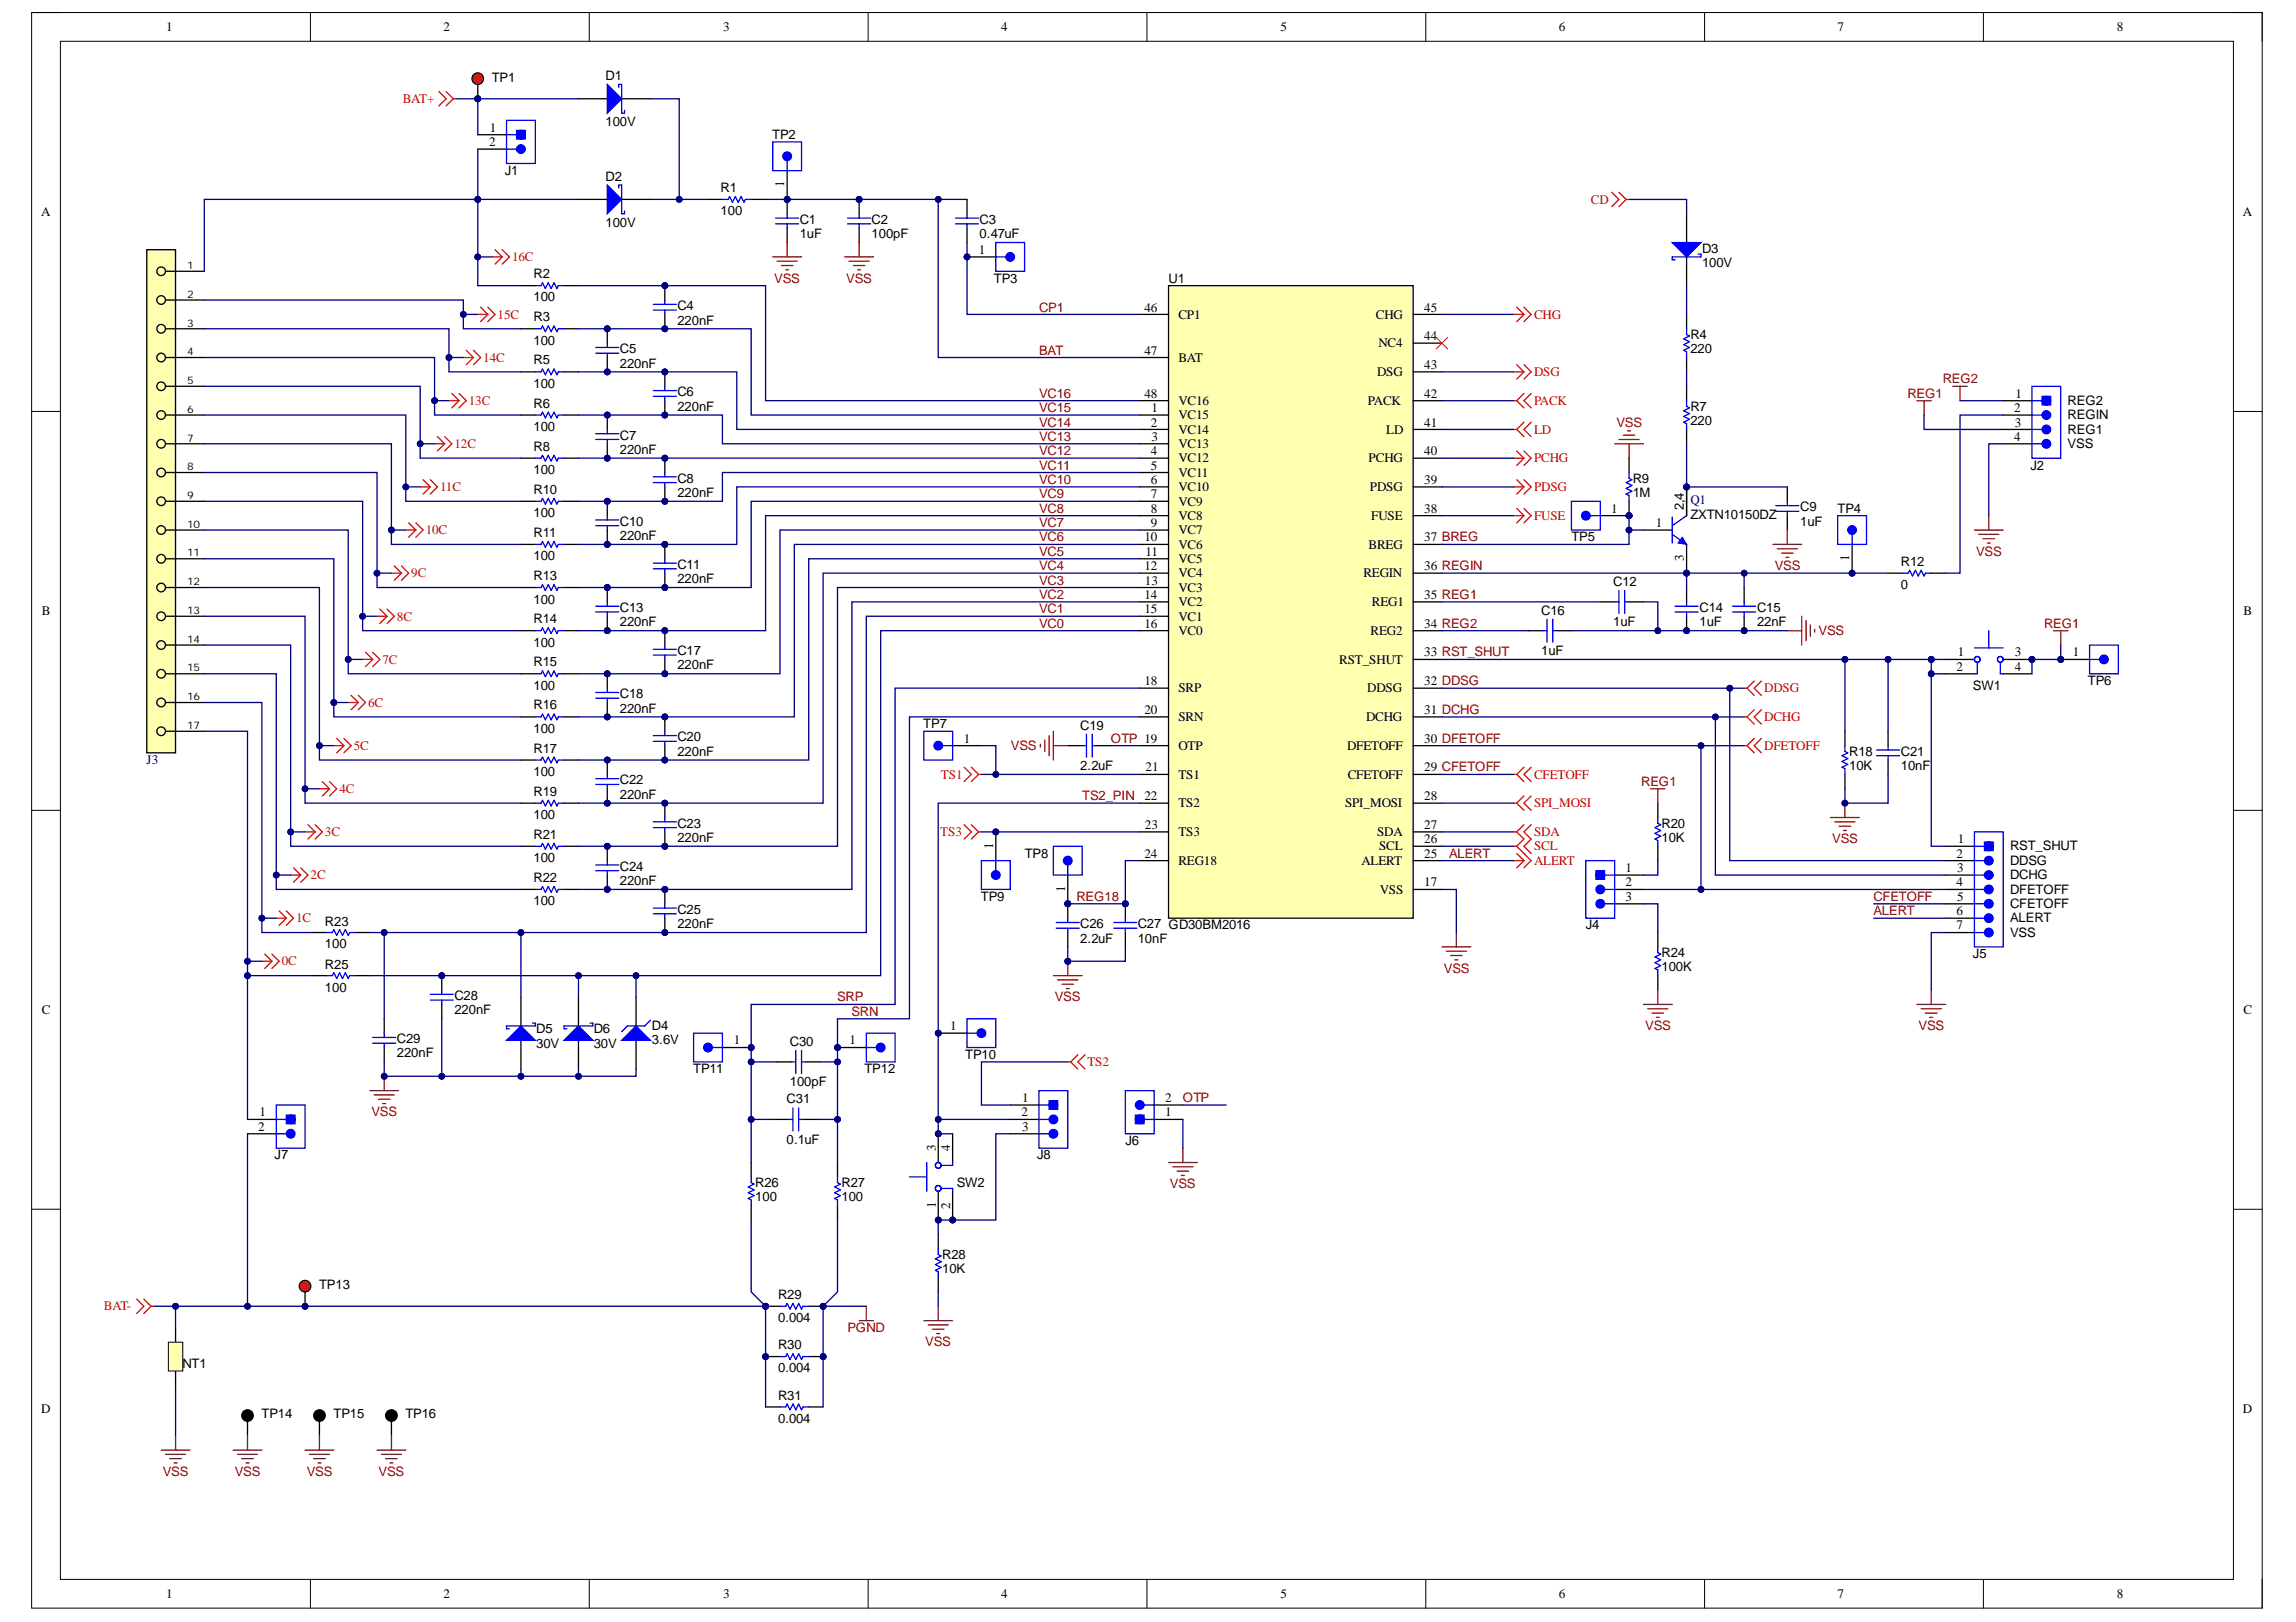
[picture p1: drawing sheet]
<svg xmlns="http://www.w3.org/2000/svg" width="297mm" height="210mm" viewBox="0 0 297 210" stroke-linecap="round" stroke-linejoin="round" font-family="sans-serif">
<defs><g id="words">
<g font-size="1.7">
<text x="21.5" y="4.1">1</text>
<text x="57.4" y="4.1">2</text>
<text x="93.6" y="4.1">3</text>
<text x="129.5" y="4.1">4</text>
<text x="165.6" y="4.1">5</text>
<text x="201.7" y="4.1">6</text>
<text x="237.7" y="4.1">7</text>
<text x="273.8" y="4.1">8</text>
<text x="63.6" y="10.6">TP1</text>
<text x="78.3" y="10.4">D1</text>
<text x="63.4" y="17.1">1</text>
<text x="78.3" y="16.3">100V</text>
<text x="63.3" y="18.9">2</text>
<text x="65.3" y="22.7">J1</text>
<text x="78.3" y="23.4">D2</text>
<text x="99.9" y="18">TP2</text>
<text x="5.3" y="28">A</text>
<text x="78.3" y="29.3">100V</text>
<text x="93.2" y="27.8">100</text>
<text x="93.2" y="24.8">R1</text>
<text x="101.4" y="24.2" transform="rotate(-90 101.4 24.2)">1</text>
<text x="103.5" y="29">C1</text>
<text x="112.8" y="29">C2</text>
<text x="126.7" y="29">C3</text>
<text x="290.2" y="28">A</text>
<text x="103.5" y="30.8">1uF</text>
<text x="112.8" y="30.8">100pF</text>
<text x="126.6" y="32.9">1</text>
<text x="126.7" y="30.8">0.47uF</text>
<text x="220.2" y="34.6">100V</text>
<text x="220.2" y="32.7">D3</text>
<text x="69" y="39">100</text>
<text x="69" y="36">R2</text>
<text x="69" y="41.6">R3</text>
<text x="87.6" y="40.1">C4</text>
<text x="128.6" y="36.6">TP3</text>
<text x="148" y="40.3">46</text>
<text x="151.2" y="36.6">U1</text>
<text x="152.4" y="41.2">CP1</text>
<text x="178" y="41.2">CHG</text>
<text x="184.3" y="40.3">45</text>
<text x="69" y="44.6">100</text>
<text x="69" y="47.2">R5</text>
<text x="80.2" y="47.6">220nF</text>
<text x="80.2" y="45.7">C5</text>
<text x="87.6" y="42">220nF</text>
<text x="148" y="45.9">47</text>
<text x="152.4" y="46.8">BAT</text>
<text x="178.3" y="45">NC4</text>
<text x="184.3" y="47.8">43</text>
<text x="184.3" y="44">44</text>
<text x="218.7" y="45.7">220</text>
<text x="218.7" y="43.9">R4</text>
<text x="69" y="50.2">100</text>
<text x="69" y="52.7">R6</text>
<text x="87.6" y="53.2">220nF</text>
<text x="87.6" y="51.3">C6</text>
<text x="148" y="51.5">48</text>
<text x="149" y="53.3">1</text>
<text x="152.4" y="52.4">VC16</text>
<text x="177" y="52.4">PACK</text>
<text x="178.2" y="48.7">DSG</text>
<text x="184.3" y="51.5">42</text>
<text x="218.7" y="53.2">R7</text>
<text x="260.6" y="53.3">2</text>
<text x="260.7" y="51.5">1</text>
<text x="267.5" y="52.4">REG2</text>
<text x="69" y="55.8">100</text>
<text x="69" y="58.3">R8</text>
<text x="80.2" y="58.7">220nF</text>
<text x="80.2" y="56.9">C7</text>
<text x="148.9" y="55.2">2</text>
<text x="148.9" y="58.9">4</text>
<text x="149" y="57.1">3</text>
<text x="152.4" y="54.3">VC15</text>
<text x="152.4" y="56.1">VC14</text>
<text x="152.4" y="58">VC13</text>
<text x="152.4" y="59.8">VC12</text>
<text x="177.1" y="59.8">PCHG</text>
<text x="179.3" y="56.1">LD</text>
<text x="184.3" y="58.9">40</text>
<text x="184.3" y="55.2">41</text>
<text x="218.7" y="55">220</text>
<text x="260.6" y="57.1">4</text>
<text x="260.6" y="55.2">3</text>
<text x="267.5" y="54.3">REGIN</text>
<text x="267.5" y="56.1">REG1</text>
<text x="267.5" y="58">VSS</text>
<text x="69" y="61.4">100</text>
<text x="69" y="63.9">R10</text>
<text x="87.6" y="64.3">220nF</text>
<text x="87.6" y="62.5">C8</text>
<text x="148.9" y="60.8">5</text>
<text x="148.9" y="62.6">6</text>
<text x="148.9" y="64.5">7</text>
<text x="152.4" y="61.7">VC11</text>
<text x="152.4" y="63.6">VC10</text>
<text x="152.4" y="65.4">VC9</text>
<text x="177.2" y="63.6">PDSG</text>
<text x="184.3" y="62.6">39</text>
<text x="211.2" y="64.3">1M</text>
<text x="211.2" y="62.5">R9</text>
<text x="262.7" y="60.8">J2</text>
<text x="69" y="66.9">100</text>
<text x="69" y="69.5">R11</text>
<text x="80.2" y="69.9">220nF</text>
<text x="80.2" y="68">C10</text>
<text x="148" y="70.1">10</text>
<text x="148.2" y="71.9">11</text>
<text x="148.9" y="66.4">8</text>
<text x="148.9" y="68.2">9</text>
<text x="152.4" y="67.3">VC8</text>
<text x="152.4" y="69.1">VC7</text>
<text x="152.4" y="71">VC6</text>
<text x="177.1" y="71">BREG</text>
<text x="177.4" y="67.3">FUSE</text>
<text x="184.3" y="70.1">37 BREG</text>
<text x="184.3" y="66.4">38</text>
<text x="203.3" y="70.1">TP5</text>
<text x="208.4" y="66.4">1</text>
<text x="214.2" y="68.2">1</text>
<text x="217.8" y="66" transform="rotate(-90 217.8 66)">2,4</text>
<text x="218.7" y="67.1">ZXTN10150DZ</text>
<text x="232.9" y="68">1uF</text>
<text x="232.9" y="66.2">C9</text>
<text x="237.7" y="66.4">TP4</text>
<text x="69" y="72.5">100</text>
<text x="69" y="75.1">R13</text>
<text x="87.6" y="75.5">220nF</text>
<text x="87.6" y="73.6">C11</text>
<text x="148" y="73.8">12</text>
<text x="148" y="77.5">14</text>
<text x="148.1" y="75.7">13</text>
<text x="152.4" y="72.9">VC5</text>
<text x="152.4" y="74.7">VC4</text>
<text x="152.4" y="76.6">VC3</text>
<text x="176.4" y="74.7">REGIN</text>
<text x="184.3" y="77.5">35 REG1</text>
<text x="184.3" y="73.8">36 REGIN</text>
<text x="208.7" y="75.8">C12</text>
<text x="217.8" y="72.6" transform="rotate(-90 217.8 72.6)">3</text>
<text x="239.2" y="72.6" transform="rotate(-90 239.2 72.6)">1</text>
<text x="245.9" y="76.2">0</text>
<text x="245.9" y="73.2">R12</text>
<text x="5.4" y="79.6">B</text>
<text x="69" y="78.1">100</text>
<text x="69" y="83.7">100</text>
<text x="69" y="80.6">R14</text>
<text x="80.2" y="81.1">220nF</text>
<text x="80.2" y="79.2">C13</text>
<text x="148" y="79.4">15</text>
<text x="148" y="81.2">16</text>
<text x="152.4" y="78.4">VC2</text>
<text x="152.4" y="80.3">VC1</text>
<text x="152.4" y="82.2">VC0</text>
<text x="177.3" y="82.2">REG2</text>
<text x="177.5" y="78.4">REG1</text>
<text x="184.3" y="81.2">34 REG2</text>
<text x="199.4" y="79.5">C16</text>
<text x="208.7" y="81.1">1uF</text>
<text x="219.9" y="81.1">1uF</text>
<text x="219.9" y="79.2">C14</text>
<text x="227.3" y="81.1">22nF</text>
<text x="227.3" y="79.2">C15</text>
<text x="290.3" y="79.6">B</text>
<text x="69" y="89.3">100</text>
<text x="69" y="86.2">R15</text>
<text x="87.6" y="86.6">220nF</text>
<text x="87.6" y="84.8">C17</text>
<text x="148" y="88.7">18</text>
<text x="152.4" y="89.6">SRP</text>
<text x="173.3" y="85.9">RST_SHUT</text>
<text x="176.9" y="89.6">DDSG</text>
<text x="184.3" y="88.7">32 DDSG</text>
<text x="184.3" y="84.9">33 RST_SHUT</text>
<text x="199.4" y="84.8">1uF</text>
<text x="253.1" y="86.8">2</text>
<text x="253.3" y="84.9">1</text>
<text x="255.2" y="89.3">SW1</text>
<text x="260.6" y="84.9">3</text>
<text x="260.6" y="86.8">4</text>
<text x="268.2" y="84.9">1</text>
<text x="270.1" y="88.7">TP6</text>
<text x="69" y="94.8">100</text>
<text x="69" y="91.8">R16</text>
<text x="80.2" y="92.2">220nF</text>
<text x="80.2" y="90.4">C18</text>
<text x="87.6" y="95.9">C20</text>
<text x="119.5" y="94.2">TP7</text>
<text x="139.8" y="94.4">C19</text>
<text x="148" y="92.4">20</text>
<text x="152.4" y="93.3">SRN</text>
<text x="176.7" y="93.3">DCHG</text>
<text x="184.3" y="92.4">31 DCHG</text>
<text x="69" y="100.4">100</text>
<text x="69" y="97.5">R17</text>
<text x="80.2" y="101.5">C22</text>
<text x="87.6" y="97.8">220nF</text>
<text x="124.7" y="96.1">1</text>
<text x="139.8" y="99.7">2.2uF</text>
<text x="148.2" y="99.8">21</text>
<text x="152.4" y="97">OTP</text>
<text x="152.4" y="100.8">TS1</text>
<text x="174.3" y="97">DFETOFF</text>
<text x="174.4" y="100.8">CFETOFF</text>
<text x="184.3" y="99.8">29 CFETOFF</text>
<text x="184.3" y="96.1">30 DFETOFF</text>
<text x="239.2" y="99.7">10K</text>
<text x="239.2" y="97.8">R18</text>
<text x="245.9" y="99.7">10nF</text>
<text x="245.9" y="97.8">C21</text>
<text x="69" y="106">100</text>
<text x="69" y="103">R19</text>
<text x="80.2" y="103.4">220nF</text>
<text x="87.6" y="107.1">C23</text>
<text x="148" y="103.5">22</text>
<text x="148.1" y="107.3">23</text>
<text x="152.4" y="104.5">TS2</text>
<text x="174" y="104.5">SPI_MOSI</text>
<text x="184.3" y="107.3">27</text>
<text x="184.3" y="103.5">28</text>
<text x="215" y="107.1">R20</text>
<text x="69" y="111.6">100</text>
<text x="69" y="108.6">R21</text>
<text x="80.2" y="112.7">C24</text>
<text x="87.6" y="109">220nF</text>
<text x="128.5" y="109.9" transform="rotate(-90 128.5 109.9)">1</text>
<text x="132.6" y="111">TP8</text>
<text x="148" y="111">24</text>
<text x="152.4" y="108.2">TS3</text>
<text x="152.4" y="111.9">REG18</text>
<text x="176.1" y="111.9">ALERT</text>
<text x="178.2" y="108.2">SDA</text>
<text x="178.4" y="110.1">SCL</text>
<text x="184.3" y="111">25</text>
<text x="184.3" y="109.1">26</text>
<text x="210.3" y="112.8">1</text>
<text x="215" y="109">10K</text>
<text x="253.1" y="111">2</text>
<text x="253.2" y="112.8">3</text>
<text x="253.3" y="109.1">1</text>
<text x="260.1" y="111.9">DDSG</text>
<text x="260.1" y="113.8">DCHG</text>
<text x="260.1" y="110.1">RST_SHUT</text>
<text x="42" y="119.8">R23</text>
<text x="69" y="117.2">100</text>
<text x="69" y="114.2">R22</text>
<text x="80.2" y="114.5">220nF</text>
<text x="87.6" y="118.3">C25</text>
<text x="126.9" y="116.6">TP9</text>
<text x="137.8" y="115.4" transform="rotate(-90 137.8 115.4)">1</text>
<text x="178.5" y="115.6">VSS</text>
<text x="184.3" y="114.7">17</text>
<text x="210.3" y="114.7">2</text>
<text x="210.3" y="116.6">3</text>
<text x="253.1" y="114.7">4</text>
<text x="253.1" y="118.4">6</text>
<text x="253.2" y="116.6">5</text>
<text x="260.1" y="115.6">DFETOFF</text>
<text x="260.1" y="117.5">CFETOFF</text>
<text x="260.1" y="119.4">ALERT</text>
<text x="42" y="122.7">100</text>
<text x="42" y="125.4">R25</text>
<text x="87.6" y="120.1">220nF</text>
<text x="139.8" y="122">2.2uF</text>
<text x="139.8" y="120.1">C26</text>
<text x="147.2" y="122">10nF</text>
<text x="147.2" y="120.1">C27 GD30BM2016</text>
<text x="205.2" y="120.3">J4</text>
<text x="215" y="125.7">100K</text>
<text x="215" y="123.8">R24</text>
<text x="253.1" y="120.3">7</text>
<text x="255.2" y="124">J5</text>
<text x="260.1" y="121.2">VSS</text>
<text x="5.4" y="131.2">C</text>
<text x="42" y="128.3">100</text>
<text x="58.8" y="131.3">220nF</text>
<text x="58.8" y="129.4">C28</text>
<text x="290.3" y="131.2">C</text>
<text x="51.4" y="136.8">220nF</text>
<text x="51.4" y="135">C29</text>
<text x="69.4" y="135.6">30V</text>
<text x="69.4" y="133.7">D5</text>
<text x="76.8" y="135.6">30V</text>
<text x="76.8" y="133.7">D6</text>
<text x="84.3" y="135.2">3.6V</text>
<text x="84.3" y="133.3">D4</text>
<text x="94.9" y="135.2">1</text>
<text x="102.2" y="135.3">C30</text>
<text x="109.9" y="135.2">1</text>
<text x="122.9" y="133.3">1</text>
<text x="124.9" y="137">TP10</text>
<text x="89.7" y="138.9">TP11</text>
<text x="101.8" y="142.8">C31</text>
<text x="102.2" y="140.6">100pF</text>
<text x="111.8" y="138.9">TP12</text>
<text x="132.2" y="142.6">1</text>
<text x="150.8" y="142.6">2</text>
<text x="33.4" y="146.3">2</text>
<text x="33.6" y="144.5">1</text>
<text x="101.8" y="148">0.1uF</text>
<text x="121.1" y="148.9" transform="rotate(-90 121.1 148.9)">3</text>
<text x="122.9" y="148.9" transform="rotate(-90 122.9 148.9)">4</text>
<text x="132.1" y="144.5">2</text>
<text x="132.2" y="146.3">3</text>
<text x="145.6" y="148.2">J6</text>
<text x="150.8" y="144.5">1</text>
<text x="35.5" y="150">J7</text>
<text x="97.7" y="155.4">100</text>
<text x="97.7" y="153.6">R26</text>
<text x="108.9" y="155.4">100</text>
<text x="108.9" y="153.6">R27</text>
<text x="123.8" y="153.6">SW2</text>
<text x="134.2" y="150">J8</text>
<text x="121.1" y="156.3" transform="rotate(-90 121.1 156.3)">1</text>
<text x="122.9" y="156.5" transform="rotate(-90 122.9 156.5)">2</text>
<text x="41.3" y="166.8">TP13</text>
<text x="121.9" y="164.7">10K</text>
<text x="121.9" y="162.9">R28</text>
<text x="100.7" y="171.1">0.004</text>
<text x="100.7" y="168.1">R29</text>
<text x="23.6" y="177">NT1</text>
<text x="100.7" y="177.6">0.004</text>
<text x="100.7" y="174.6">R30</text>
<text x="5.3" y="182.8">D</text>
<text x="33.8" y="183.5">TP14</text>
<text x="43.1" y="183.5">TP15</text>
<text x="52.5" y="183.5">TP16</text>
<text x="100.7" y="184.1">0.004</text>
<text x="100.7" y="181.1">R31</text>
<text x="290.2" y="182.8">D</text>
<text x="21.5" y="206.8">1</text>
<text x="57.4" y="206.8">2</text>
<text x="93.6" y="206.8">3</text>
<text x="129.5" y="206.8">4</text>
<text x="165.6" y="206.8">5</text>
<text x="201.7" y="206.8">6</text>
<text x="237.7" y="206.8">7</text>
<text x="273.8" y="206.8">8</text>
</g>
<g font-size="1.7" fill="#f00">
<text x="52.1" y="13.4">BAT+</text>
<text x="205.8" y="26.4">CD</text>
<text x="66.2" y="33.8">16C</text>
<text x="64.4" y="41.2">15C</text>
<text x="198.5" y="41.2">CHG</text>
<text x="62.5" y="46.8">14C</text>
<text x="60.7" y="52.4">13C</text>
<text x="198.5" y="52.4">PACK</text>
<text x="198.5" y="48.7">DSG</text>
<text x="58.8" y="58">12C</text>
<text x="198.5" y="59.8">PCHG</text>
<text x="198.5" y="56.1">LD</text>
<text x="56.9" y="63.6">11C</text>
<text x="198.5" y="63.6">PDSG</text>
<text x="55.1" y="69.1">10C</text>
<text x="198.5" y="67.3">FUSE</text>
<text x="53.2" y="74.7">9C</text>
<text x="51.4" y="80.3">8C</text>
<text x="49.5" y="85.9">7C</text>
<text x="228.2" y="89.6">DDSG</text>
<text x="47.6" y="91.5">6C</text>
<text x="228.2" y="93.3">DCHG</text>
<text x="45.8" y="97">5C</text>
<text x="121.7" y="100.8">TS1</text>
<text x="198.5" y="100.8">CFETOFF</text>
<text x="228.2" y="97">DFETOFF</text>
<text x="43.9" y="102.6">4C</text>
<text x="198.5" y="104.5">SPI_MOSI</text>
<text x="40.2" y="113.8">2C</text>
<text x="42" y="108.2">3C</text>
<text x="121.7" y="108.2">TS3</text>
<text x="198.5" y="111.9">ALERT</text>
<text x="198.5" y="110.1">SCL</text>
<text x="198.5" y="108.2">SDA</text>
<text x="38.3" y="119.4">1C</text>
<text x="36.5" y="124.9">0C</text>
<text x="140.7" y="137.9">TS2</text>
<text x="13.5" y="169.6">BAT-</text>
</g>
<g font-size="1.7" fill="#800000">
<text x="100.2" y="36.6">VSS</text>
<text x="109.5" y="36.6">VSS</text>
<text x="134.4" y="40.3">CP1</text>
<text x="134.4" y="45.9">BAT</text>
<text x="134.4" y="53.3">VC15</text>
<text x="134.4" y="51.5">VC16</text>
<text x="246.8" y="51.5">REG1</text>
<text x="251.3" y="49.6">REG2</text>
<text x="134.4" y="58.9">VC12</text>
<text x="134.4" y="57.1">VC13</text>
<text x="134.4" y="55.2">VC14</text>
<text x="209.1" y="55.2">VSS</text>
<text x="134.4" y="64.5">VC9</text>
<text x="134.4" y="62.6">VC10</text>
<text x="134.4" y="60.8">VC11</text>
<text x="134.4" y="71.9">VC5</text>
<text x="134.4" y="70.1">VC6</text>
<text x="134.4" y="68.2">VC7</text>
<text x="134.4" y="66.4">VC8</text>
<text x="255.7" y="71.9">VSS</text>
<text x="134.4" y="77.5">VC2</text>
<text x="134.4" y="75.7">VC3</text>
<text x="134.4" y="73.8">VC4</text>
<text x="229.6" y="73.8">VSS</text>
<text x="134.4" y="81.2">VC0</text>
<text x="134.4" y="79.4">VC1</text>
<text x="235.3" y="82.2">VSS</text>
<text x="264.5" y="81.2">REG1</text>
<text x="130.8" y="97">VSS</text>
<text x="143.7" y="96.1">OTP 19</text>
<text x="212.3" y="101.7">REG1</text>
<text x="140" y="103.5">TS2_PIN</text>
<text x="187.5" y="111">ALERT</text>
<text x="237" y="109.1">VSS</text>
<text x="139.2" y="116.6">REG18</text>
<text x="242.4" y="116.6">CFETOFF</text>
<text x="242.4" y="118.4">ALERT</text>
<text x="186.8" y="125.9">VSS</text>
<text x="108.3" y="129.6">SRP</text>
<text x="110.1" y="131.4">SRN</text>
<text x="136.5" y="129.6">VSS</text>
<text x="212.8" y="133.3">VSS</text>
<text x="248.2" y="133.3">VSS</text>
<text x="153" y="142.6">OTP</text>
<text x="48.1" y="144.5">VSS</text>
<text x="151.3" y="153.8">VSS</text>
<text x="109.6" y="172.4">PGND</text>
<text x="119.7" y="174.2">VSS</text>
<text x="21.1" y="190.9">VSS</text>
<text x="30.4" y="190.9">VSS</text>
<text x="39.7" y="190.9">VSS</text>
<text x="49" y="190.9">VSS</text>
</g>
<g font-size="1.7" fill="#000080">
<text x="218.7" y="65.3">Q1</text>
<text x="18.9" y="98.9">J3</text>
</g>
<g font-size="1.4">
<text x="24.2" y="34.8">1</text>
<text x="24.2" y="38.5">2</text>
<text x="24.2" y="42.3">3</text>
<text x="24.2" y="46">4</text>
<text x="24.2" y="49.7">5</text>
<text x="24.2" y="53.4">6</text>
<text x="24.2" y="57.1">7</text>
<text x="24.2" y="60.9">8</text>
<text x="24.2" y="64.6">9</text>
<text x="24.2" y="68.3">10</text>
<text x="24.2" y="72">11</text>
<text x="24.2" y="75.7">12</text>
<text x="24.2" y="79.5">13</text>
<text x="24.2" y="83.2">14</text>
<text x="24.2" y="86.9">15</text>
<text x="24.2" y="90.6">16</text>
<text x="24.2" y="94.3">17</text>
</g>
</g></defs>
<path d="M4.1 1.6h288.6v206.5h-288.6z" fill="none" stroke="#000" stroke-width=".13"/>
<path d="M7.8 5.3h281.1v199.1h-281.1z" fill-rule="evenodd" fill="#fff"/>
<g fill="none" stroke="#000" stroke-width=".13">
<path d="M4.1 1.6h3.7M7.8 5.3h281.1v199.1h-281.1zM40.2 1.6v3.7M76.2 1.6v3.7M112.3 1.6v3.7M148.4 1.6v3.7M184.5 1.6v3.7M220.5 1.6v3.7M256.6 1.6v3.7M288.9 1.6h3.8v3.7M4.1 53.2h3.7M288.9 53.3h3.8"/>
<path d="M4.1 104.9h3.7M288.9 104.9h3.8M4.1 156.5h3.7M288.9 156.5h3.8M40.2 204.4v3.7M76.2 204.4v3.7M112.3 204.4v3.7M148.4 204.4v3.7M184.5 204.4v3.7M220.5 204.4v3.7M256.6 204.4v3.7M292.7 204.4v3.7"/>
</g>
<path d="M125.1 25.8v1.9M125.1 29.5v1.9" fill="none" stroke="#000" stroke-width=".17"/>
<path d="M123.6 28.2h3M123.6 29h3M125.1 27.7v.5M125.1 29v.5" fill="none" stroke="#00f" stroke-width=".17"/>
<circle cx="111.1" cy="25.8" r=".37" fill="#000080"/>
<circle cx="111.1" cy="25.8" r=".37" fill="none" stroke="#000080" stroke-width=".13"/>
<path d="M111.1 25.8v1.9" fill="none" stroke="#000" stroke-width=".17"/>
<circle cx="111.1" cy="25.8" r=".37" fill="#000080"/>
<circle cx="111.1" cy="25.8" r=".37" fill="none" stroke="#000080" stroke-width=".13"/>
<path d="M111.1 29.5v1.9" fill="none" stroke="#000" stroke-width=".17"/>
<path d="M109.7 28.2h2.9M109.7 29h2.9M111.1 27.7v.5M111.1 29v.5" fill="none" stroke="#00f" stroke-width=".17"/>
<circle cx="101.8" cy="25.8" r=".37" fill="#000080"/>
<circle cx="101.8" cy="25.8" r=".37" fill="none" stroke="#000080" stroke-width=".13"/>
<path d="M101.8 25.8v1.9" fill="none" stroke="#000" stroke-width=".17"/>
<circle cx="101.8" cy="25.8" r=".37" fill="#000080"/>
<circle cx="101.8" cy="25.8" r=".37" fill="none" stroke="#000080" stroke-width=".13"/>
<path d="M91.6 25.8h1.9M97.2 25.8h1.8M101.8 29.5v1.9" fill="none" stroke="#000" stroke-width=".17"/>
<path d="M93.5 25.8h.7l.2-.4 .4 .8 .3-.8 .4 .8 .4-.8 .4 .8 .1-.4h.8M100.3 28.2h3M100.3 29h3M101.8 27.7v.5M101.8 29v.5" fill="none" stroke="#00f" stroke-width=".17"/>
<path d="M100 33.2h3.7M100.5 33.8h2.6M101.1 34.4h1.5M101.6 34.9h.4M101.8 31.4v1.8M109.3 33.2h3.7M109.8 33.8h2.6M110.4 34.4h1.5M111 34.9h.3M111.1 31.4v1.8" fill="none" stroke="#800000" stroke-width=".17"/>
<circle cx="125.1" cy="33.2" r=".37" fill="#000080"/>
<circle cx="125.1" cy="33.2" r=".37" fill="none" stroke="#000080" stroke-width=".13"/>
<path d="M125.1 33.2h3.7" fill="none" stroke="#000" stroke-width=".17"/>
<circle cx="125.1" cy="33.2" r=".37" fill="#000080"/>
<circle cx="125.1" cy="33.2" r=".37" fill="none" stroke="#000080" stroke-width=".13"/>
<path d="M128.8 31.4h3.8v3.7h-3.8z" fill-rule="evenodd" fill="#fff"/>
<path d="M128.8 31.4h3.8v3.7h-3.8z" fill="none" stroke="#00f" stroke-width=".17"/>
<circle cx="130.7" cy="33.2" r=".56" fill="#00f"/>
<g fill="none" stroke="#00f" stroke-width=".17">
<path d="M128.8 33.2h1.3"/>
<circle cx="130.7" cy="33.2" r=".56"/>
</g>
<path d="M74.8 25.8h3.8M80.4 25.8h3.7" fill="none" stroke="#000" stroke-width=".17"/>
<path d="M78.6 23.9l1.8 1.9-1.8 1.9z" fill="#00f"/>
<path d="M69.3 37h.7l.2-.4 .4 .7 .3-.7 .4 .7 .4-.7 .3 .7 .2-.3h.8M78.6 23.9l1.8 1.9-1.8 1.9zM80.1 24.3v-.4h.3v3.8h.4v-.4" fill="none" stroke="#00f" stroke-width=".17"/>
<path d="M67.4 37h1.9M73 37h1.8" fill="none" stroke="#000" stroke-width=".17"/>
<circle cx="86" cy="37" r=".37" fill="#000080"/>
<circle cx="86" cy="37" r=".37" fill="none" stroke="#000080" stroke-width=".13"/>
<circle cx="86" cy="42.5" r=".37" fill="#000080"/>
<circle cx="86" cy="42.5" r=".37" fill="none" stroke="#000080" stroke-width=".13"/>
<path d="M86 37v1.8" fill="none" stroke="#000" stroke-width=".17"/>
<circle cx="86" cy="37" r=".37" fill="#000080"/>
<circle cx="86" cy="37" r=".37" fill="none" stroke="#000080" stroke-width=".13"/>
<path d="M86 40.7v1.8" fill="none" stroke="#000" stroke-width=".17"/>
<circle cx="86" cy="42.5" r=".37" fill="#000080"/>
<circle cx="86" cy="42.5" r=".37" fill="none" stroke="#000080" stroke-width=".13"/>
<path d="M84.5 39.4h3M86 38.8v.6M69.3 42.5h.7l.2-.3 .4 .7 .3-.7 .4 .7 .4-.7 .3 .7 .2-.4h.8M84.5 40.1h3M86 40.1v.6" fill="none" stroke="#00f" stroke-width=".17"/>
<path d="M67.4 42.5h1.9M73 42.5h1.8" fill="none" stroke="#000" stroke-width=".17"/>
<circle cx="78.6" cy="42.5" r=".37" fill="#000080"/>
<circle cx="78.6" cy="42.5" r=".37" fill="none" stroke="#000080" stroke-width=".13"/>
<circle cx="78.6" cy="48.1" r=".37" fill="#000080"/>
<circle cx="78.6" cy="48.1" r=".37" fill="none" stroke="#000080" stroke-width=".13"/>
<path d="M78.6 42.5v1.9" fill="none" stroke="#000" stroke-width=".17"/>
<circle cx="78.6" cy="42.5" r=".37" fill="#000080"/>
<circle cx="78.6" cy="42.5" r=".37" fill="none" stroke="#000080" stroke-width=".13"/>
<path d="M78.6 46.3v1.8" fill="none" stroke="#000" stroke-width=".17"/>
<circle cx="78.6" cy="48.1" r=".37" fill="#000080"/>
<circle cx="78.6" cy="48.1" r=".37" fill="none" stroke="#000080" stroke-width=".13"/>
<path d="M77.1 45h3M77.1 45.7h3M78.6 44.4v.6M78.6 45.7v.6" fill="none" stroke="#00f" stroke-width=".17"/>
<circle cx="86" cy="48.1" r=".37" fill="#000080"/>
<circle cx="86" cy="48.1" r=".37" fill="none" stroke="#000080" stroke-width=".13"/>
<circle cx="86" cy="53.7" r=".37" fill="#000080"/>
<circle cx="86" cy="53.7" r=".37" fill="none" stroke="#000080" stroke-width=".13"/>
<path d="M86 48.1v1.9" fill="none" stroke="#000" stroke-width=".17"/>
<circle cx="86" cy="48.1" r=".37" fill="#000080"/>
<circle cx="86" cy="48.1" r=".37" fill="none" stroke="#000080" stroke-width=".13"/>
<path d="M86 51.9v1.8" fill="none" stroke="#000" stroke-width=".17"/>
<circle cx="86" cy="53.7" r=".37" fill="#000080"/>
<circle cx="86" cy="53.7" r=".37" fill="none" stroke="#000080" stroke-width=".13"/>
<path d="M84.5 50.5h3M84.5 51.3h3M86 50v.5M86 51.3v.6" fill="none" stroke="#00f" stroke-width=".17"/>
<circle cx="78.6" cy="53.7" r=".37" fill="#000080"/>
<circle cx="78.6" cy="53.7" r=".37" fill="none" stroke="#000080" stroke-width=".13"/>
<circle cx="78.6" cy="59.3" r=".37" fill="#000080"/>
<circle cx="78.6" cy="59.3" r=".37" fill="none" stroke="#000080" stroke-width=".13"/>
<path d="M78.6 53.7v1.9" fill="none" stroke="#000" stroke-width=".17"/>
<circle cx="78.6" cy="53.7" r=".37" fill="#000080"/>
<circle cx="78.6" cy="53.7" r=".37" fill="none" stroke="#000080" stroke-width=".13"/>
<path d="M78.6 57.4v1.9" fill="none" stroke="#000" stroke-width=".17"/>
<circle cx="78.6" cy="59.3" r=".37" fill="#000080"/>
<circle cx="78.6" cy="59.3" r=".37" fill="none" stroke="#000080" stroke-width=".13"/>
<path d="M69.3 48.1h.7l.2-.3 .4 .7 .3-.7 .4 .7 .4-.7 .3 .7 .2-.4h.8M69.3 53.7h.7l.2-.4 .4 .8 .3-.8 .4 .8 .4-.8 .3 .8 .2-.4h.8M77.1 56.1h3M77.1 56.9h3M78.6 55.6v.5M78.6 56.9v.5" fill="none" stroke="#00f" stroke-width=".17"/>
<path d="M67.4 48.1h1.9M67.4 53.7h1.9M73 48.1h1.8M73 53.7h1.8" fill="none" stroke="#000" stroke-width=".17"/>
<circle cx="86" cy="59.3" r=".37" fill="#000080"/>
<circle cx="86" cy="59.3" r=".37" fill="none" stroke="#000080" stroke-width=".13"/>
<circle cx="86" cy="64.9" r=".37" fill="#000080"/>
<circle cx="86" cy="64.9" r=".37" fill="none" stroke="#000080" stroke-width=".13"/>
<path d="M86 59.3v1.8" fill="none" stroke="#000" stroke-width=".17"/>
<circle cx="86" cy="59.3" r=".37" fill="#000080"/>
<circle cx="86" cy="59.3" r=".37" fill="none" stroke="#000080" stroke-width=".13"/>
<path d="M86 63v1.9" fill="none" stroke="#000" stroke-width=".17"/>
<circle cx="86" cy="64.9" r=".37" fill="#000080"/>
<circle cx="86" cy="64.9" r=".37" fill="none" stroke="#000080" stroke-width=".13"/>
<path d="M84.5 61.7h3M84.5 62.5h3M86 61.1v.6M86 62.5v.5" fill="none" stroke="#00f" stroke-width=".17"/>
<circle cx="78.6" cy="64.9" r=".37" fill="#000080"/>
<circle cx="78.6" cy="64.9" r=".37" fill="none" stroke="#000080" stroke-width=".13"/>
<circle cx="78.6" cy="70.5" r=".37" fill="#000080"/>
<circle cx="78.6" cy="70.5" r=".37" fill="none" stroke="#000080" stroke-width=".13"/>
<path d="M78.6 64.9v1.8" fill="none" stroke="#000" stroke-width=".17"/>
<circle cx="78.6" cy="64.9" r=".37" fill="#000080"/>
<circle cx="78.6" cy="64.9" r=".37" fill="none" stroke="#000080" stroke-width=".13"/>
<path d="M78.6 68.6v1.9" fill="none" stroke="#000" stroke-width=".17"/>
<circle cx="78.6" cy="70.5" r=".37" fill="#000080"/>
<circle cx="78.6" cy="70.5" r=".37" fill="none" stroke="#000080" stroke-width=".13"/>
<path d="M69.3 59.3h.7l.2-.4 .4 .8 .3-.8 .4 .8 .4-.8 .3 .8 .2-.4h.8M69.3 64.9h.7l.2-.4 .4 .7 .3-.7 .4 .7 .4-.7 .3 .7 .2-.3h.8M69.3 70.5h.7l.2-.4 .4 .7 .3-.7 .4 .7 .4-.7 .3 .7 .2-.3h.8M69.3 76h.7l.2-.3 .4 .7 .3-.7 .4 .7 .4-.7 .3 .7 .2-.4h.8M77.1 67.3h3M77.1 68h3M78.6 66.7v.6M78.6 68v.6" fill="none" stroke="#00f" stroke-width=".17"/>
<path d="M67.4 59.3h1.9M73 59.3h1.8M67.4 64.9h1.9M67.4 70.5h1.9M67.4 76h1.9M73 64.9h1.8M73 70.5h1.8M73 76h1.8" fill="none" stroke="#000" stroke-width=".17"/>
<circle cx="86" cy="70.5" r=".37" fill="#000080"/>
<circle cx="86" cy="70.5" r=".37" fill="none" stroke="#000080" stroke-width=".13"/>
<circle cx="86" cy="76" r=".37" fill="#000080"/>
<circle cx="86" cy="76" r=".37" fill="none" stroke="#000080" stroke-width=".13"/>
<path d="M86 70.5v1.8" fill="none" stroke="#000" stroke-width=".17"/>
<circle cx="86" cy="70.5" r=".37" fill="#000080"/>
<circle cx="86" cy="70.5" r=".37" fill="none" stroke="#000080" stroke-width=".13"/>
<path d="M86 74.2v1.8" fill="none" stroke="#000" stroke-width=".17"/>
<circle cx="86" cy="76" r=".37" fill="#000080"/>
<circle cx="86" cy="76" r=".37" fill="none" stroke="#000080" stroke-width=".13"/>
<path d="M84.5 72.9h3M84.5 73.6h3M86 72.3v.6M86 73.6v.6" fill="none" stroke="#00f" stroke-width=".17"/>
<circle cx="78.6" cy="76" r=".37" fill="#000080"/>
<circle cx="78.6" cy="76" r=".37" fill="none" stroke="#000080" stroke-width=".13"/>
<circle cx="78.6" cy="81.6" r=".37" fill="#000080"/>
<circle cx="78.6" cy="81.6" r=".37" fill="none" stroke="#000080" stroke-width=".13"/>
<path d="M78.6 76v1.9" fill="none" stroke="#000" stroke-width=".17"/>
<circle cx="78.6" cy="76" r=".37" fill="#000080"/>
<circle cx="78.6" cy="76" r=".37" fill="none" stroke="#000080" stroke-width=".13"/>
<path d="M78.6 79.8v1.8" fill="none" stroke="#000" stroke-width=".17"/>
<circle cx="78.6" cy="81.6" r=".37" fill="#000080"/>
<circle cx="78.6" cy="81.6" r=".37" fill="none" stroke="#000080" stroke-width=".13"/>
<path d="M77.1 78.5h3M77.1 79.2h3M78.6 77.9v.6M78.6 79.2v.6M69.3 81.6h.7l.2-.4 .4 .8 .3-.8 .4 .8 .4-.8 .3 .8 .2-.4h.8M69.3 87.2h.7l.2-.4 .4 .8 .3-.8 .4 .8 .4-.8 .3 .8 .2-.4h.8M69.3 92.8h.7l.2-.4 .4 .7 .3-.7 .4 .7 .4-.7 .3 .7 .2-.3h.8M69.3 98.4h.7l.2-.4 .4 .7 .3-.7 .4 .7 .4-.7 .3 .7 .2-.3h.8" fill="none" stroke="#00f" stroke-width=".17"/>
<path d="M67.4 81.6h1.9M67.4 87.2h1.9M67.4 92.8h1.9M67.4 98.4h1.9M73 81.6h1.8M73 87.2h1.8M73 92.8h1.8M73 98.4h1.8" fill="none" stroke="#000" stroke-width=".17"/>
<circle cx="86" cy="81.6" r=".37" fill="#000080"/>
<circle cx="86" cy="81.6" r=".37" fill="none" stroke="#000080" stroke-width=".13"/>
<circle cx="86" cy="87.2" r=".37" fill="#000080"/>
<circle cx="86" cy="87.2" r=".37" fill="none" stroke="#000080" stroke-width=".13"/>
<path d="M86 81.6v1.9" fill="none" stroke="#000" stroke-width=".17"/>
<circle cx="86" cy="81.6" r=".37" fill="#000080"/>
<circle cx="86" cy="81.6" r=".37" fill="none" stroke="#000080" stroke-width=".13"/>
<path d="M86 85.3v1.9" fill="none" stroke="#000" stroke-width=".17"/>
<circle cx="86" cy="87.2" r=".37" fill="#000080"/>
<circle cx="86" cy="87.2" r=".37" fill="none" stroke="#000080" stroke-width=".13"/>
<path d="M84.5 84h3M84.5 84.8h3M86 83.5v.5M86 84.8v.5" fill="none" stroke="#00f" stroke-width=".17"/>
<circle cx="78.6" cy="87.2" r=".37" fill="#000080"/>
<circle cx="78.6" cy="87.2" r=".37" fill="none" stroke="#000080" stroke-width=".13"/>
<circle cx="78.6" cy="92.8" r=".37" fill="#000080"/>
<circle cx="78.6" cy="92.8" r=".37" fill="none" stroke="#000080" stroke-width=".13"/>
<path d="M78.6 87.2v1.9" fill="none" stroke="#000" stroke-width=".17"/>
<circle cx="78.6" cy="87.2" r=".37" fill="#000080"/>
<circle cx="78.6" cy="87.2" r=".37" fill="none" stroke="#000080" stroke-width=".13"/>
<path d="M78.6 90.9v1.9" fill="none" stroke="#000" stroke-width=".17"/>
<circle cx="78.6" cy="92.8" r=".37" fill="#000080"/>
<circle cx="78.6" cy="92.8" r=".37" fill="none" stroke="#000080" stroke-width=".13"/>
<path d="M77.1 89.6h3M77.1 90.4h3M78.6 89.1v.5M78.6 90.4v.5" fill="none" stroke="#00f" stroke-width=".17"/>
<circle cx="86" cy="92.8" r=".37" fill="#000080"/>
<circle cx="86" cy="92.8" r=".37" fill="none" stroke="#000080" stroke-width=".13"/>
<circle cx="86" cy="98.4" r=".37" fill="#000080"/>
<circle cx="86" cy="98.4" r=".37" fill="none" stroke="#000080" stroke-width=".13"/>
<path d="M86 92.8v1.8" fill="none" stroke="#000" stroke-width=".17"/>
<circle cx="86" cy="92.8" r=".37" fill="#000080"/>
<circle cx="86" cy="92.8" r=".37" fill="none" stroke="#000080" stroke-width=".13"/>
<path d="M86 96.5v1.9" fill="none" stroke="#000" stroke-width=".17"/>
<circle cx="86" cy="98.4" r=".37" fill="#000080"/>
<circle cx="86" cy="98.4" r=".37" fill="none" stroke="#000080" stroke-width=".13"/>
<path d="M84.5 95.2h3M84.5 95.9h3M86 94.6v.6M86 95.9v.6" fill="none" stroke="#00f" stroke-width=".17"/>
<circle cx="78.6" cy="98.4" r=".37" fill="#000080"/>
<circle cx="78.6" cy="98.4" r=".37" fill="none" stroke="#000080" stroke-width=".13"/>
<circle cx="78.6" cy="103.9" r=".37" fill="#000080"/>
<circle cx="78.6" cy="103.9" r=".37" fill="none" stroke="#000080" stroke-width=".13"/>
<path d="M78.6 98.4v1.8" fill="none" stroke="#000" stroke-width=".17"/>
<circle cx="78.6" cy="98.4" r=".37" fill="#000080"/>
<circle cx="78.6" cy="98.4" r=".37" fill="none" stroke="#000080" stroke-width=".13"/>
<path d="M78.6 102.1v1.8" fill="none" stroke="#000" stroke-width=".17"/>
<circle cx="78.6" cy="103.9" r=".37" fill="#000080"/>
<circle cx="78.6" cy="103.9" r=".37" fill="none" stroke="#000080" stroke-width=".13"/>
<path d="M69.3 103.9h.7l.2-.3 .4 .7 .3-.7 .4 .7 .4-.7 .3 .7 .2-.4h.8M77.1 100.8h3M77.1 101.5h3M78.6 100.2v.6M78.6 101.5v.6" fill="none" stroke="#00f" stroke-width=".17"/>
<path d="M67.4 103.9h1.9M73 103.9h1.8" fill="none" stroke="#000" stroke-width=".17"/>
<circle cx="86" cy="103.9" r=".37" fill="#000080"/>
<circle cx="86" cy="103.9" r=".37" fill="none" stroke="#000080" stroke-width=".13"/>
<circle cx="86" cy="109.5" r=".37" fill="#000080"/>
<circle cx="86" cy="109.5" r=".37" fill="none" stroke="#000080" stroke-width=".13"/>
<path d="M86 103.9v1.9" fill="none" stroke="#000" stroke-width=".17"/>
<circle cx="86" cy="103.9" r=".37" fill="#000080"/>
<circle cx="86" cy="103.9" r=".37" fill="none" stroke="#000080" stroke-width=".13"/>
<path d="M86 107.7v1.8" fill="none" stroke="#000" stroke-width=".17"/>
<circle cx="86" cy="109.5" r=".37" fill="#000080"/>
<circle cx="86" cy="109.5" r=".37" fill="none" stroke="#000080" stroke-width=".13"/>
<path d="M69.3 109.5h.7l.2-.4 .4 .8 .3-.8 .4 .8 .4-.8 .3 .8 .2-.4h.8M84.5 106.4h3M84.5 107.1h3M86 105.8v.6M86 107.1v.6" fill="none" stroke="#00f" stroke-width=".17"/>
<path d="M67.4 109.5h1.9M73 109.5h1.8" fill="none" stroke="#000" stroke-width=".17"/>
<circle cx="78.6" cy="109.5" r=".37" fill="#000080"/>
<circle cx="78.6" cy="109.5" r=".37" fill="none" stroke="#000080" stroke-width=".13"/>
<circle cx="78.6" cy="115.1" r=".37" fill="#000080"/>
<circle cx="78.6" cy="115.1" r=".37" fill="none" stroke="#000080" stroke-width=".13"/>
<path d="M78.6 109.5v1.9" fill="none" stroke="#000" stroke-width=".17"/>
<circle cx="78.6" cy="109.5" r=".37" fill="#000080"/>
<circle cx="78.6" cy="109.5" r=".37" fill="none" stroke="#000080" stroke-width=".13"/>
<path d="M78.6 113.2v1.9" fill="none" stroke="#000" stroke-width=".17"/>
<circle cx="78.6" cy="115.1" r=".37" fill="#000080"/>
<circle cx="78.6" cy="115.1" r=".37" fill="none" stroke="#000080" stroke-width=".13"/>
<path d="M69.3 115.1h.7l.2-.4 .4 .8 .3-.8 .4 .8 .4-.8 .3 .8 .2-.4h.8M77.1 111.9h3M77.1 112.7h3M78.6 111.4v.5M78.6 112.7v.5" fill="none" stroke="#00f" stroke-width=".17"/>
<path d="M67.4 115.1h1.9M73 115.1h1.8" fill="none" stroke="#000" stroke-width=".17"/>
<circle cx="86" cy="115.1" r=".37" fill="#000080"/>
<circle cx="86" cy="115.1" r=".37" fill="none" stroke="#000080" stroke-width=".13"/>
<circle cx="86" cy="120.7" r=".37" fill="#000080"/>
<circle cx="86" cy="120.7" r=".37" fill="none" stroke="#000080" stroke-width=".13"/>
<path d="M86 115.1v1.9" fill="none" stroke="#000" stroke-width=".17"/>
<circle cx="86" cy="115.1" r=".37" fill="#000080"/>
<circle cx="86" cy="115.1" r=".37" fill="none" stroke="#000080" stroke-width=".13"/>
<path d="M86 118.8v1.9" fill="none" stroke="#000" stroke-width=".17"/>
<circle cx="86" cy="120.7" r=".37" fill="#000080"/>
<circle cx="86" cy="120.7" r=".37" fill="none" stroke="#000080" stroke-width=".13"/>
<path d="M84.5 117.5h3M84.5 118.3h3M86 117v.5M86 118.3v.5M42.3 120.7h.7l.2-.4 .4 .7 .3-.7 .4 .7 .4-.7 .3 .7 .2-.3h.8M42.3 126.3h.7l.2-.4 .4 .7 .3-.7 .4 .7 .4-.7 .3 .7 .2-.3h.8M48.2 134.3h3M48.2 135h3M49.7 133.7v.6M49.7 135v.6" fill="none" stroke="#00f" stroke-width=".17"/>
<path d="M40.4 120.7h1.9M40.4 126.3h1.9M46 120.7h1.8M46 126.3h1.8M49.7 131.8v1.9M49.7 135.6v1.8" fill="none" stroke="#000" stroke-width=".17"/>
<path d="M56.8 11.9l.9 .9-.9 .9M57.7 11.9l.9 .9M58.6 12.8l-.9 .9M58.6 12.8h.4" fill="none" stroke="#f00" stroke-width=".17"/>
<circle cx="57.2" cy="126.3" r=".37" fill="#000080"/>
<circle cx="57.2" cy="126.3" r=".37" fill="none" stroke="#000080" stroke-width=".13"/>
<path d="M57.2 126.3v1.8" fill="none" stroke="#000" stroke-width=".17"/>
<circle cx="57.2" cy="126.3" r=".37" fill="#000080"/>
<circle cx="57.2" cy="126.3" r=".37" fill="none" stroke="#000080" stroke-width=".13"/>
<path d="M57.2 130v1.8" fill="none" stroke="#000" stroke-width=".17"/>
<path d="M55.7 128.7h2.9M55.7 129.4h2.9M57.2 128.1v.6M57.2 129.4v.6" fill="none" stroke="#00f" stroke-width=".17"/>
<path d="M49.7 139.3v1.8M47.8 141.1h3.8M48.4 141.7h2.6M49 142.3h1.5M49.5 142.8h.4" fill="none" stroke="#800000" stroke-width=".17"/>
<circle cx="49.7" cy="139.3" r=".37" fill="#000080"/>
<circle cx="49.7" cy="139.3" r=".37" fill="none" stroke="#000080" stroke-width=".13"/>
<circle cx="99" cy="169" r=".37" fill="#000080"/>
<circle cx="99" cy="169" r=".37" fill="none" stroke="#000080" stroke-width=".13"/>
<circle cx="106.5" cy="169" r=".37" fill="#000080"/>
<circle cx="106.5" cy="169" r=".37" fill="none" stroke="#000080" stroke-width=".13"/>
<path d="M99 169h1.9" fill="none" stroke="#000" stroke-width=".17"/>
<circle cx="99" cy="169" r=".37" fill="#000080"/>
<circle cx="99" cy="169" r=".37" fill="none" stroke="#000080" stroke-width=".13"/>
<path d="M104.6 169h1.9" fill="none" stroke="#000" stroke-width=".17"/>
<circle cx="106.5" cy="169" r=".37" fill="#000080"/>
<circle cx="106.5" cy="169" r=".37" fill="none" stroke="#000080" stroke-width=".13"/>
<path d="M102.4 137.4h.6M103 135.9v3M103.7 137.4h.6M103.7 135.9v3M97.2 152.3v.7l.4 .2-.8 .4 .8 .4-.8 .3 .8 .4-.8 .4 .4 .2v.7M102 144.9h.6M102.6 143.4v2.9M103.3 144.9h.6M103.3 143.4v2.9M108.3 152.3v.7l.4 .2-.7 .4 .7 .4-.7 .3 .7 .4-.7 .4 .3 .2v.7M100.9 169h.7l.2-.3 .4 .7 .4-.7 .4 .7 .3-.7 .4 .7 .2-.4h.7" fill="none" stroke="#00f" stroke-width=".17"/>
<path d="M111.1 170.9h1.9M112.1 169v1.9" fill="none" stroke="#800000" stroke-width=".17"/>
<path d="M100.5 137.4h1.9M104.3 137.4h1.8M97.2 150.4v1.9M97.2 156v1.9M100.2 144.9h1.8M103.9 144.9h1.8M108.3 150.4v1.9M108.3 156v1.9" fill="none" stroke="#000" stroke-width=".17"/>
<path d="M151.2 37h31.6v81.8h-31.6z" fill-rule="evenodd" fill="#ffffb0"/>
<g fill="none" stroke="#000" stroke-width=".17">
<path d="M151.2 37h31.6v81.8h-31.6zM147.4 53.7h3.8M147.4 55.6h3.8M147.4 57.4h3.8M147.4 59.3h3.8M147.4 51.9h3.8M147.4 40.7h3.8M147.4 46.3h3.8M182.8 55.6h3.7M182.8 59.3h3.7M182.8 51.9h3.7M182.8 48.1h3.7"/>
<path d="M182.8 44.4h3.7M182.8 40.7h3.7M147.4 61.1h3.8M147.4 63h3.8M147.4 64.9h3.8M147.4 66.7h3.8M147.4 68.6h3.8M147.4 70.5h3.8M147.4 72.3h3.8M147.4 74.2h3.8M147.4 76h3.8M147.4 77.9h3.8"/>
<path d="M147.4 79.8h3.8M182.8 63h3.7M182.8 66.7h3.7M182.8 70.5h3.7M182.8 74.2h3.7M182.8 77.9h3.7M138.1 96.5h1.9M141.9 96.5h1.8M147.4 81.6h3.8M147.4 89.1h3.8M147.4 96.5h3.8M147.4 92.8h3.8"/>
<path d="M182.8 96.5h3.7M182.8 92.8h3.7M182.8 89.1h3.7M182.8 85.3h3.7M182.8 81.6h3.7M147.4 100.2h3.8M147.4 103.9h3.8M147.4 107.7h3.8M147.4 111.4h3.8M182.8 115.1h3.7M182.8 100.2h3.7M182.8 103.9h3.7"/>
<path d="M182.8 107.7h3.7M182.8 111.4h3.7M182.8 109.5h3.7"/>
</g>
<path d="M140 96.5h.6M140.6 95v3M141.3 96.5h.6M141.3 95v3" fill="none" stroke="#00f" stroke-width=".17"/>
<path d="M134.6 96.3v.4M135.2 95.8v1.4M135.7 95.2v2.6M136.3 94.6v3.8M136.3 96.5h1.8" fill="none" stroke="#800000" stroke-width=".17"/>
<path d="M124.7 99.3l1 .9-1 .9M125.7 99.3l.9 .9M126.6 100.2l-.9 .9M126.6 100.2h.4" fill="none" stroke="#f00" stroke-width=".17"/>
<circle cx="121.4" cy="146.7" r=".37" fill="#000080"/>
<circle cx="121.4" cy="146.7" r=".37" fill="none" stroke="#000080" stroke-width=".13"/>
<circle cx="121.4" cy="157.9" r=".37" fill="#000080"/>
<circle cx="121.4" cy="157.9" r=".37" fill="none" stroke="#000080" stroke-width=".13"/>
<circle cx="123.2" cy="157.9" r=".37" fill="#000080"/>
<circle cx="123.2" cy="157.9" r=".37" fill="none" stroke="#000080" stroke-width=".13"/>
<path d="M121.4 146.7v3.7" fill="none" stroke="#000" stroke-width=".17"/>
<circle cx="121.4" cy="146.7" r=".37" fill="#000080"/>
<circle cx="121.4" cy="146.7" r=".37" fill="none" stroke="#000080" stroke-width=".13"/>
<path d="M121.4 154.2v3.7" fill="none" stroke="#000" stroke-width=".17"/>
<circle cx="121.4" cy="157.9" r=".37" fill="#000080"/>
<circle cx="121.4" cy="157.9" r=".37" fill="none" stroke="#000080" stroke-width=".13"/>
<g fill="none" stroke="#00f" stroke-width=".17">
<path d="M117.7 152.3h2.2M119.9 150.4v3.8"/>
<circle cx="121.4" cy="153.8" r=".37"/>
<circle cx="121.4" cy="150.8" r=".37"/>
</g>
<path d="M123.2 146.7v3.7M123.2 154.2v3.7" fill="none" stroke="#000" stroke-width=".17"/>
<circle cx="123.2" cy="157.9" r=".37" fill="#000080"/>
<circle cx="123.2" cy="157.9" r=".37" fill="none" stroke="#000080" stroke-width=".13"/>
<path d="M121.8 153.8h1.4v.4M123.2 150.4v.4h-1.4" fill="none" stroke="#00f" stroke-width=".17"/>
<path d="M134.4 141.1h3.7v7.5h-3.7z" fill-rule="evenodd" fill="#fff"/>
<path d="M134.4 141.1h3.7v7.5h-3.7zM134.4 144.9h1.3" fill="none" stroke="#00f" stroke-width=".17"/>
<path d="M130.7 143h3.7M130.7 144.9h3.7M130.7 146.7h3.7" fill="none" stroke="#000" stroke-width=".17"/>
<circle cx="136.3" cy="144.9" r=".56" fill="#00f"/>
<g fill="none" stroke="#00f" stroke-width=".17">
<path d="M134.4 143h1.3"/>
<circle cx="136.3" cy="144.9" r=".56"/>
</g>
<circle cx="136.3" cy="143" r=".56" fill="#00f"/>
<circle cx="136.3" cy="143" r=".56" fill="none" stroke="#00f" stroke-width=".17"/>
<circle cx="136.3" cy="146.7" r=".56" fill="#00f"/>
<g fill="none" stroke="#00f" stroke-width=".17">
<path d="M134.4 146.7h1.3"/>
<circle cx="136.3" cy="146.7" r=".56"/>
</g>
<path d="M135.7 142.4h1.1v1.2h-1.1z" fill-rule="evenodd" fill="#00f"/>
<path d="M135.7 142.4h1.1v1.2h-1.1zM121.4 161.6v.7l.4 .2-.8 .4 .8 .4-.8 .4 .8 .3-.8 .4 .4 .2v.7" fill="none" stroke="#00f" stroke-width=".17"/>
<path d="M121.4 159.7v1.9M22.7 171.8v1.9M22.7 177.4v1.9M121.4 165.3v1.9" fill="none" stroke="#000" stroke-width=".17"/>
<g fill="none" stroke="#f00" stroke-width=".17">
<path d="M62.2 39.8l.9 .9M63.1 39.8l.9 .9-.9 .9M56.2 57.4h1.3M56.6 56.5l.9 .9M57.5 57.4l-.9 1M57.5 56.5l1 .9-1 1M58.1 51.9h1.3M58.5 50.9l.9 1M59.4 51.9l-.9 .9M59.4 50.9l.9 1-.9 .9M59.9 46.3h1.3M60.3 45.3l.9 1"/>
<path d="M61.2 46.3l-.9 .9M61.2 45.3l1 1-1 .9M61.8 40.7h1.3M63.1 40.7l-.9 .9M48.8 79.8h1.3M49.1 78.8l1 1M50.1 79.8l-1 .9M50.1 78.8l.9 1-.9 .9M50.6 74.2h1.3M51 73.2l.9 1M51.9 74.2l-.9 .9M51.9 73.2l1 1-1 .9"/>
<path d="M52.5 68.6h1.3M52.9 67.7l.9 .9M53.8 68.6l-.9 .9M53.8 67.7l.9 .9-.9 .9M54.4 63h1.3M54.7 62.1l1 .9M55.7 63l-1 .9M55.7 62.1l.9 .9-.9 .9M43.2 96.5h1.3M43.6 95.6l.9 .9M44.5 96.5l-.9 .9M44.5 95.6l.9 .9-.9 .9"/>
<path d="M45 90.9h1.4M45.4 90l1 .9M46.4 90.9l-1 .9M46.4 90l.9 .9-.9 .9M46.9 85.3h1.3M47.3 84.4l.9 .9M48.2 85.3l-.9 1M48.2 84.4l.9 .9-.9 1M35.7 118.8h1.3M36.1 117.9l.9 .9M37 118.8l-.9 .9M37 117.9l1 .9-1 .9"/>
<path d="M37.6 113.2h1.3M38 112.3l.9 .9M38.9 113.2l-.9 1M38.9 112.3l.9 .9-.9 1M39.5 107.7h1.3M39.8 106.7l1 1M40.8 107.7l-1 .9M40.8 106.7l.9 1-.9 .9M41.3 102.1h1.3M41.7 101.1l.9 1M42.6 102.1l-.9 .9M42.6 101.1l1 1-1 .9"/>
<path d="M33.9 124.4h1.3M34.3 123.5l.9 .9M35.2 124.4l-.9 .9M35.2 123.5l.9 .9-.9 .9"/>
</g>
<path d="M21.8 173.7h1.8v3.7h-1.8z" fill-rule="evenodd" fill="#ffffb0"/>
<path d="M21.8 173.7h1.8v3.7h-1.8z" fill="none" stroke="#000" stroke-width=".13"/>
<path d="M119.5 170.9h3.7M120.1 171.5h2.6M120.6 172h1.5M121.2 172.6h.4M121.4 169v1.9M20.9 187.7h3.7M21.4 188.2h2.6M22 188.8h1.5M22.5 189.3h.4M22.7 185.8v1.9" fill="none" stroke="#800000" stroke-width=".17"/>
<path d="M124.7 106.7l1 1-1 .9M125.7 106.7l.9 1M126.6 107.7l-.9 .9M126.6 107.7h.4M138.1 137.4h.4M138.5 137.4l.9 1M139.4 136.5l-.9 .9M140.4 136.5l-1 .9 1 1" fill="none" stroke="#f00" stroke-width=".17"/>
<circle cx="145.6" cy="117" r=".37" fill="#000080"/>
<circle cx="145.6" cy="117" r=".37" fill="none" stroke="#000080" stroke-width=".13"/>
<path d="M145.6 117v1.8M145.6 120.7v1.8" fill="none" stroke="#000" stroke-width=".17"/>
<circle cx="145.6" cy="117" r=".37" fill="#000080"/>
<circle cx="145.6" cy="117" r=".37" fill="none" stroke="#000080" stroke-width=".13"/>
<path d="M144.1 119.4h3M145.6 118.8v.6M144.1 120.1h3M145.6 120.1v.6" fill="none" stroke="#00f" stroke-width=".17"/>
<circle cx="138.1" cy="117" r=".37" fill="#000080"/>
<circle cx="138.1" cy="117" r=".37" fill="none" stroke="#000080" stroke-width=".13"/>
<path d="M138.1 117v1.8M138.1 120.7v1.8" fill="none" stroke="#000" stroke-width=".17"/>
<circle cx="138.1" cy="117" r=".37" fill="#000080"/>
<circle cx="138.1" cy="117" r=".37" fill="none" stroke="#000080" stroke-width=".13"/>
<path d="M136.7 119.4h2.9M138.1 118.8v.6M136.7 120.1h2.9M138.1 120.1v.6" fill="none" stroke="#00f" stroke-width=".17"/>
<path d="M136.3 126.3h3.7M136.8 126.8h2.6M137.4 127.4h1.5M138 127.9h.3M138.1 124.4v1.9" fill="none" stroke="#800000" stroke-width=".17"/>
<circle cx="138.1" cy="124.4" r=".37" fill="#000080"/>
<circle cx="138.1" cy="124.4" r=".37" fill="none" stroke="#000080" stroke-width=".13"/>
<circle cx="138.1" cy="117" r=".37" fill="#000080"/>
<circle cx="138.1" cy="117" r=".37" fill="none" stroke="#000080" stroke-width=".13"/>
<path d="M138.1 113.2v3.8" fill="none" stroke="#000" stroke-width=".17"/>
<circle cx="138.1" cy="117" r=".37" fill="#000080"/>
<circle cx="138.1" cy="117" r=".37" fill="none" stroke="#000080" stroke-width=".13"/>
<path d="M136.3 109.5h3.7v3.7h-3.7z" fill-rule="evenodd" fill="#fff"/>
<path d="M136.3 109.5h3.7v3.7h-3.7z" fill="none" stroke="#00f" stroke-width=".17"/>
<circle cx="138.1" cy="111.4" r=".56" fill="#00f"/>
<g fill="none" stroke="#00f" stroke-width=".17">
<path d="M138.1 111.9v1.3"/>
<circle cx="138.1" cy="111.4" r=".56"/>
</g>
<circle cx="97.2" cy="135.6" r=".37" fill="#000080"/>
<circle cx="97.2" cy="135.6" r=".37" fill="none" stroke="#000080" stroke-width=".13"/>
<path d="M93.5 135.6h3.7" fill="none" stroke="#000" stroke-width=".17"/>
<circle cx="97.2" cy="135.6" r=".37" fill="#000080"/>
<circle cx="97.2" cy="135.6" r=".37" fill="none" stroke="#000080" stroke-width=".13"/>
<path d="M89.7 133.7h3.8v3.7h-3.8z" fill-rule="evenodd" fill="#fff"/>
<path d="M89.7 133.7h3.8v3.7h-3.8z" fill="none" stroke="#00f" stroke-width=".17"/>
<circle cx="91.6" cy="135.6" r=".56" fill="#00f"/>
<g fill="none" stroke="#00f" stroke-width=".17">
<path d="M92.2 135.6h1.3"/>
<circle cx="91.6" cy="135.6" r=".56"/>
</g>
<circle cx="108.3" cy="135.6" r=".37" fill="#000080"/>
<circle cx="108.3" cy="135.6" r=".37" fill="none" stroke="#000080" stroke-width=".13"/>
<path d="M108.3 135.6h3.8" fill="none" stroke="#000" stroke-width=".17"/>
<circle cx="108.3" cy="135.6" r=".37" fill="#000080"/>
<circle cx="108.3" cy="135.6" r=".37" fill="none" stroke="#000080" stroke-width=".13"/>
<path d="M112.1 133.7h3.7v3.7h-3.7z" fill-rule="evenodd" fill="#fff"/>
<path d="M112.1 133.7h3.7v3.7h-3.7z" fill="none" stroke="#00f" stroke-width=".17"/>
<circle cx="113.9" cy="135.6" r=".56" fill="#00f"/>
<g fill="none" stroke="#00f" stroke-width=".17">
<path d="M112.1 135.6h1.3"/>
<circle cx="113.9" cy="135.6" r=".56"/>
</g>
<circle cx="121.4" cy="133.7" r=".37" fill="#000080"/>
<circle cx="121.4" cy="133.7" r=".37" fill="none" stroke="#000080" stroke-width=".13"/>
<path d="M121.4 133.7h3.7" fill="none" stroke="#000" stroke-width=".17"/>
<circle cx="121.4" cy="133.7" r=".37" fill="#000080"/>
<circle cx="121.4" cy="133.7" r=".37" fill="none" stroke="#000080" stroke-width=".13"/>
<path d="M125.1 131.8h3.7v3.8h-3.7z" fill-rule="evenodd" fill="#fff"/>
<path d="M125.1 131.8h3.7v3.8h-3.7z" fill="none" stroke="#00f" stroke-width=".17"/>
<circle cx="127" cy="133.7" r=".56" fill="#00f"/>
<g fill="none" stroke="#00f" stroke-width=".17">
<path d="M125.1 133.7h1.3"/>
<circle cx="127" cy="133.7" r=".56"/>
</g>
<circle cx="32" cy="183.2" r=".74" fill="#000"/>
<g fill="none" stroke="#000" stroke-width=".17">
<path d="M32 183.9v1.9"/>
<circle cx="32" cy="183.2" r=".74"/>
</g>
<circle cx="61.8" cy="12.8" r=".37" fill="#000080"/>
<circle cx="61.8" cy="12.8" r=".37" fill="none" stroke="#000080" stroke-width=".13"/>
<circle cx="61.8" cy="10.2" r=".74" fill="#f00"/>
<g fill="none" stroke="#000" stroke-width=".17">
<path d="M61.8 10.9v1.9"/>
<circle cx="61.8" cy="10.2" r=".74"/>
</g>
<circle cx="61.8" cy="12.8" r=".37" fill="#000080"/>
<circle cx="61.8" cy="12.8" r=".37" fill="none" stroke="#000080" stroke-width=".13"/>
<circle cx="39.5" cy="169" r=".37" fill="#000080"/>
<circle cx="39.5" cy="169" r=".37" fill="none" stroke="#000080" stroke-width=".13"/>
<circle cx="39.5" cy="166.4" r=".75" fill="#f00"/>
<g fill="none" stroke="#000" stroke-width=".17">
<path d="M39.5 167.2v1.8"/>
<circle cx="39.5" cy="166.4" r=".75"/>
</g>
<circle cx="39.5" cy="169" r=".37" fill="#000080"/>
<circle cx="39.5" cy="169" r=".37" fill="none" stroke="#000080" stroke-width=".13"/>
<g fill="none" stroke="#800000" stroke-width=".17">
<path d="M30.2 187.7h3.7M30.7 188.2h2.6M31.3 188.8h1.5M31.8 189.3h.4M32 185.8v1.9M39.5 187.7h3.7M40 188.2h2.6M40.6 188.8h1.5M41.1 189.3h.4M41.3 185.8v1.9M48.8 187.7h3.7M49.3 188.2h2.6"/>
<path d="M49.9 188.8h1.5M50.5 189.3h.3M50.6 185.8v1.9"/>
</g>
<g fill="#000">
<circle cx="41.3" cy="183.2" r=".74"/>
<circle cx="50.6" cy="183.2" r=".75"/>
</g>
<g fill="none" stroke="#000" stroke-width=".17">
<path d="M41.3 183.9v1.9M50.6 183.9v1.9"/>
<circle cx="41.3" cy="183.2" r=".74"/>
<circle cx="50.6" cy="183.2" r=".75"/>
</g>
<circle cx="128.8" cy="107.7" r=".37" fill="#000080"/>
<circle cx="128.8" cy="107.7" r=".37" fill="none" stroke="#000080" stroke-width=".13"/>
<path d="M128.8 107.7v3.7" fill="none" stroke="#000" stroke-width=".17"/>
<circle cx="128.8" cy="107.7" r=".37" fill="#000080"/>
<circle cx="128.8" cy="107.7" r=".37" fill="none" stroke="#000080" stroke-width=".13"/>
<path d="M127 111.4h3.7v3.7h-3.7z" fill-rule="evenodd" fill="#fff"/>
<path d="M127 111.4h3.7v3.7h-3.7z" fill="none" stroke="#00f" stroke-width=".17"/>
<circle cx="128.8" cy="113.2" r=".56" fill="#00f"/>
<g fill="none" stroke="#00f" stroke-width=".17">
<path d="M128.8 111.4v1.3"/>
<circle cx="128.8" cy="113.2" r=".56"/>
</g>
<path d="M123.2 96.5h3.8" fill="none" stroke="#000" stroke-width=".17"/>
<path d="M119.5 94.6h3.7v3.8h-3.7z" fill-rule="evenodd" fill="#fff"/>
<path d="M119.5 94.6h3.7v3.8h-3.7z" fill="none" stroke="#00f" stroke-width=".17"/>
<circle cx="121.4" cy="96.5" r=".56" fill="#00f"/>
<g fill="none" stroke="#00f" stroke-width=".17">
<path d="M121.9 96.5h1.3"/>
<circle cx="121.4" cy="96.5" r=".56"/>
</g>
<path d="M186.5 122.5h3.8M187.1 123.1h2.6M187.7 123.7h1.5M188.2 124.2h.4M188.4 120.7v1.8" fill="none" stroke="#800000" stroke-width=".17"/>
<path d="M205.2 111.4h3.7v7.4h-3.7z" fill-rule="evenodd" fill="#fff"/>
<path d="M205.2 111.4h3.7v7.4h-3.7zM207.6 115.1h1.3" fill="none" stroke="#00f" stroke-width=".17"/>
<path d="M208.9 113.2h3.7M208.9 115.1h3.7M208.9 117h3.7" fill="none" stroke="#000" stroke-width=".17"/>
<circle cx="207" cy="115.1" r=".56" fill="#00f"/>
<g fill="none" stroke="#00f" stroke-width=".17">
<path d="M207.6 113.2h1.3"/>
<circle cx="207" cy="115.1" r=".56"/>
</g>
<circle cx="207" cy="113.2" r=".56" fill="#00f"/>
<circle cx="207" cy="113.2" r=".56" fill="none" stroke="#00f" stroke-width=".17"/>
<circle cx="207" cy="117" r=".56" fill="#00f"/>
<g fill="none" stroke="#00f" stroke-width=".17">
<path d="M207.6 117h1.3"/>
<circle cx="207" cy="117" r=".56"/>
</g>
<path d="M206.5 112.7h1.1v1.1h-1.1z" fill-rule="evenodd" fill="#00f"/>
<path d="M206.5 112.7h1.1v1.1h-1.1zM214.5 105.8v.7l.3 .2-.7 .4 .7 .4-.7 .3 .7 .4-.7 .4 .4 .2v.7M214.5 122.5v.8l.3 .2-.7 .3 .7 .4-.7 .4 .7 .4-.7 .3 .4 .2v.8" fill="none" stroke="#00f" stroke-width=".17"/>
<g fill="none" stroke="#f00" stroke-width=".17">
<path d="M197.2 99.3l-1 .9M198.1 99.3l-.9 .9 .9 .9M195.9 111.4h1.3M195.9 109.5h.3M195.9 107.7h.3M195.9 103.9h.3M195.9 100.2h.3M196.2 110.4l1 1M196.2 109.5l1.9 1.9-.9 .9M196.2 107.7l1 .9-1 .9M196.2 103.9l1 1M196.2 100.2l1 .9"/>
<path d="M197.2 111.4l-1 .9M197.2 106.7l-1 1M197.2 103l-1 .9M198.1 106.7l-.9 1 .9 .9-.9 .9 .9 .9M198.1 103l-.9 .9 .9 1"/>
</g>
<path d="M214.5 103.9v1.9M214.5 109.5v1.9M214.5 120.7v1.8M214.5 126.3v1.8" fill="none" stroke="#000" stroke-width=".17"/>
<path d="M213.5 102.1h1.9M214.5 102.1v1.8M212.6 130h3.7M213.2 130.5h2.6M213.7 131.1h1.5M214.3 131.7h.4M214.5 128.1v1.9M248 130h3.7M248.5 130.5h2.7M249.1 131.1h1.5M249.7 131.7h.3M249.8 128.1v1.9" fill="none" stroke="#800000" stroke-width=".17"/>
<circle cx="262.9" cy="85.3" r=".37" fill="#000080"/>
<circle cx="262.9" cy="85.3" r=".37" fill="none" stroke="#000080" stroke-width=".13"/>
<path d="M259.2 85.3h3.7" fill="none" stroke="#000" stroke-width=".17"/>
<circle cx="262.9" cy="85.3" r=".37" fill="#000080"/>
<circle cx="262.9" cy="85.3" r=".37" fill="none" stroke="#000080" stroke-width=".13"/>
<path d="M238.7 94.6v1.9M244.3 94.6v1.9M244.3 98.4v1.8M251.7 85.3h3.7M251.7 87.2h3.7M259.2 87.2h3.7M238.7 100.2v1.9" fill="none" stroke="#000" stroke-width=".17"/>
<g fill="none" stroke="#00f" stroke-width=".17">
<path d="M238.7 96.5v.7l.4 .2-.8 .4 .8 .4-.8 .3 .8 .4-.8 .4 .4 .2v.7M242.8 97.8h3M242.8 97.1h3M244.3 96.5v.6M244.3 97.8v.6M255.4 83.8h3.8M255.8 85.7v1.5h-.4M257.3 81.6v2.2M258.8 85.7v1.5h.4"/>
<circle cx="255.8" cy="85.3" r=".37"/>
<circle cx="258.8" cy="85.3" r=".37"/>
</g>
<path d="M265.7 81.6h1.8M266.6 81.6v1.9M236.8 105.8h3.7M237.4 106.4h2.6M237.9 106.9h1.5M238.5 107.5h.4M238.7 103.9v1.9" fill="none" stroke="#800000" stroke-width=".17"/>
<circle cx="238.7" cy="103.9" r=".37" fill="#000080"/>
<circle cx="238.7" cy="103.9" r=".37" fill="none" stroke="#000080" stroke-width=".13"/>
<path d="M207 77.9h1.9M210.8 77.9h1.8M197.7 81.6h1.9M201.4 81.6h1.9" fill="none" stroke="#000" stroke-width=".17"/>
<path d="M208.9 77.9h.5M209.4 76.4v3M210.2 76.4v3M210.2 77.9h.6M199.6 81.6h.5M200.1 80.1v3M200.9 80.1v3M200.9 81.6h.5" fill="none" stroke="#00f" stroke-width=".17"/>
<path d="M233.1 79.8v3.7M231.2 81.6h1.9M233.6 80.3v2.6M234.2 80.9v1.5M234.8 81.4v.4" fill="none" stroke="#800000" stroke-width=".17"/>
<circle cx="218.2" cy="81.6" r=".37" fill="#000080"/>
<circle cx="218.2" cy="81.6" r=".37" fill="none" stroke="#000080" stroke-width=".13"/>
<path d="M218.2 76v1.9M218.2 79.8v1.8" fill="none" stroke="#000" stroke-width=".17"/>
<circle cx="218.2" cy="81.6" r=".37" fill="#000080"/>
<circle cx="218.2" cy="81.6" r=".37" fill="none" stroke="#000080" stroke-width=".13"/>
<path d="M218.2 42.5v.8l.4 .2-.8 .4 .8 .3-.8 .4 .8 .4-.8 .3 .4 .2v.8M218.2 51.9v.7l.4 .2-.8 .4 .8 .3-.8 .4 .8 .4-.8 .3 .4 .2v.8M216.7 78.5h3M216.7 79.2h3M218.2 77.9v.6M218.2 79.2v.6M229.7 65.4h3M229.7 66.2h3M231.2 64.9v.5M231.2 66.2v.5M246.1 74.2h.8l.2-.4 .3 .7 .4-.7 .4 .7 .3-.7 .4 .7 .2-.3h.7" fill="none" stroke="#00f" stroke-width=".17"/>
<path d="M218.2 40.7v1.8M218.2 46.3v1.8M218.2 50v1.9M218.2 55.6v1.8M231.2 63v1.9M231.2 66.7v1.9M244.3 74.2h1.8M249.8 74.2h1.9" fill="none" stroke="#000" stroke-width=".17"/>
<path d="M229.4 70.5h3.7M229.9 71h2.6M230.5 71.6h1.5M231 72.1h.4M231.2 68.6v1.9" fill="none" stroke="#800000" stroke-width=".17"/>
<path d="M208.5 24.9l.9 .9-.9 .9M209.4 24.9l1 .9M210.4 25.8l-1 .9M210.4 25.8h.4" fill="none" stroke="#f00" stroke-width=".17"/>
<path d="M262.9 50h3.7v9.3h-3.7z" fill-rule="evenodd" fill="#fff"/>
<path d="M262.9 50h3.7v9.3h-3.7zM262.9 53.7h1.3" fill="none" stroke="#00f" stroke-width=".17"/>
<path d="M259.2 51.9h3.7M259.2 53.7h3.7M259.2 55.6h3.7M259.2 57.4h3.7" fill="none" stroke="#000" stroke-width=".17"/>
<circle cx="264.7" cy="53.7" r=".56" fill="#00f"/>
<g fill="none" stroke="#00f" stroke-width=".17">
<path d="M262.9 51.9h1.3"/>
<circle cx="264.7" cy="53.7" r=".56"/>
</g>
<circle cx="264.7" cy="51.9" r=".56" fill="#00f"/>
<circle cx="264.7" cy="51.9" r=".56" fill="none" stroke="#00f" stroke-width=".17"/>
<circle cx="264.7" cy="55.6" r=".56" fill="#00f"/>
<g fill="none" stroke="#00f" stroke-width=".17">
<path d="M262.9 55.6h1.3"/>
<circle cx="264.7" cy="55.6" r=".56"/>
</g>
<circle cx="264.7" cy="57.4" r=".56" fill="#00f"/>
<g fill="none" stroke="#00f" stroke-width=".17">
<path d="M262.9 57.4h1.3"/>
<circle cx="264.7" cy="57.4" r=".56"/>
</g>
<path d="M264.2 51.3h1.1v1.1h-1.1z" fill-rule="evenodd" fill="#00f"/>
<path d="M264.2 51.3h1.1v1.1h-1.1z" fill="none" stroke="#00f" stroke-width=".17"/>
<path d="M255.4 68.6h3.8M256 69.2h2.6M256.6 69.7h1.4M257.1 70.3h.4M257.3 66.7v1.9" fill="none" stroke="#800000" stroke-width=".17"/>
<g fill="none" stroke="#f00" stroke-width=".17">
<path d="M196.2 39.8l1 .9M197.2 39.8l.9 .9-.9 .9M195.9 59.3h1.3M195.9 55.6h.3M195.9 51.9h.3M195.9 48.1h1.3M195.9 40.7h1.3M196.2 58.4l1 .9M196.2 55.6l1 .9M196.2 51.9l1 .9M196.2 47.2l1 .9M197.2 59.3l-1 .9"/>
<path d="M197.2 58.4l.9 .9-.9 .9M197.2 54.6l-1 1M197.2 50.9l-1 1M197.2 48.1l-1 1M197.2 47.2l.9 .9-.9 1M197.2 40.7l-1 .9M198.1 54.6l-.9 1 .9 .9M198.1 50.9l-.9 1 .9 .9M195.9 66.7h1.3M195.9 63h1.3M196.2 65.8l1 .9M196.2 62.1l1 .9"/>
<path d="M197.2 66.7l-1 1M197.2 65.8l.9 .9-.9 1M197.2 63l-1 .9M197.2 62.1l.9 .9-.9 .9"/>
</g>
<path d="M185.8 43.7l1.5 1.5M187.3 43.7l-1.5 1.5" fill="none" stroke="#f00" stroke-width=".13"/>
<circle cx="225.6" cy="81.6" r=".37" fill="#000080"/>
<circle cx="225.6" cy="81.6" r=".37" fill="none" stroke="#000080" stroke-width=".13"/>
<path d="M225.6 76v1.9M225.6 79.8v1.8" fill="none" stroke="#000" stroke-width=".17"/>
<circle cx="225.6" cy="81.6" r=".37" fill="#000080"/>
<circle cx="225.6" cy="81.6" r=".37" fill="none" stroke="#000080" stroke-width=".13"/>
<path d="M224.2 78.5h2.9M224.2 79.2h2.9M225.6 77.9v.6M225.6 79.2v.6" fill="none" stroke="#00f" stroke-width=".17"/>
<circle cx="210.7" cy="66.7" r=".37" fill="#000080"/>
<circle cx="210.7" cy="66.7" r=".37" fill="none" stroke="#000080" stroke-width=".13"/>
<path d="M210.8 64.9v1.8" fill="none" stroke="#000" stroke-width=".17"/>
<circle cx="210.7" cy="66.7" r=".37" fill="#000080"/>
<circle cx="210.7" cy="66.7" r=".37" fill="none" stroke="#000080" stroke-width=".13"/>
<path d="M210.8 59.3v1.9" fill="none" stroke="#000" stroke-width=".17"/>
<path d="M210.8 61.2v.7l.3 .2-.7 .4 .7 .3-.7 .4 .7 .4-.7 .3 .4 .2v.8" fill="none" stroke="#00f" stroke-width=".17"/>
<path d="M208.9 57.4h3.7M209.4 56.9h2.7M210 56.3h1.5M210.6 55.8h.3M210.8 57.4v1.9" fill="none" stroke="#800000" stroke-width=".17"/>
<path d="M225.6 89.1h.4M225.6 92.8h.4M225.6 96.5h.4M226 89.1l.9 .9M226 92.8l.9 .9M226 96.5l.9 .9M226.9 88.1l-.9 1M226.9 91.8l-.9 1M226.9 95.6l-.9 .9M227.9 88.1l-1 1 1 .9M227.9 91.8l-1 1 1 .9M227.9 95.6l-1 .9 1 .9" fill="none" stroke="#f00" stroke-width=".17"/>
<path d="M145.6 141.1h3.7v5.6h-3.7z" fill-rule="evenodd" fill="#fff"/>
<path d="M145.6 141.1h3.7v5.6h-3.7zM148 143h1.3" fill="none" stroke="#00f" stroke-width=".17"/>
<path d="M149.3 144.9h3.7M149.3 143h3.7" fill="none" stroke="#000" stroke-width=".17"/>
<circle cx="147.4" cy="143" r=".56" fill="#00f"/>
<g fill="none" stroke="#00f" stroke-width=".17">
<path d="M148 144.9h1.3"/>
<circle cx="147.4" cy="143" r=".56"/>
</g>
<circle cx="147.4" cy="144.9" r=".56" fill="#00f"/>
<circle cx="147.4" cy="144.9" r=".56" fill="none" stroke="#00f" stroke-width=".17"/>
<path d="M146.9 144.3h1.1v1.1h-1.1z" fill-rule="evenodd" fill="#00f"/>
<path d="M146.9 144.3h1.1v1.1h-1.1z" fill="none" stroke="#00f" stroke-width=".17"/>
<path d="M151.2 150.4h3.7M151.7 151h2.6M152.3 151.6h1.5M152.8 152.1h.4M153 148.6v1.8" fill="none" stroke="#800000" stroke-width=".17"/>
<path d="M218.2 27.7v3.7M218.2 33.2v3.8" fill="none" stroke="#000" stroke-width=".17"/>
<path d="M216.3 31.4h3.8l-1.9 1.8z" fill="#00f"/>
<path d="M216.3 31.4h3.8l-1.9 1.8zM219.7 32.9h.4v.3h-3.8v.4h.4" fill="none" stroke="#00f" stroke-width=".17"/>
<circle cx="210.7" cy="66.7" r=".37" fill="#000080"/>
<circle cx="210.7" cy="66.7" r=".37" fill="none" stroke="#000080" stroke-width=".13"/>
<path d="M207 66.7h3.8" fill="none" stroke="#000" stroke-width=".17"/>
<circle cx="210.7" cy="66.7" r=".37" fill="#000080"/>
<circle cx="210.7" cy="66.7" r=".37" fill="none" stroke="#000080" stroke-width=".13"/>
<path d="M203.3 64.9h3.7v3.7h-3.7z" fill-rule="evenodd" fill="#fff"/>
<path d="M203.3 64.9h3.7v3.7h-3.7z" fill="none" stroke="#00f" stroke-width=".17"/>
<circle cx="205.2" cy="66.7" r=".56" fill="#00f"/>
<g fill="none" stroke="#00f" stroke-width=".17">
<path d="M205.7 66.7h1.3"/>
<circle cx="205.2" cy="66.7" r=".56"/>
</g>
<circle cx="239.6" cy="74.2" r=".37" fill="#000080"/>
<circle cx="239.6" cy="74.2" r=".37" fill="none" stroke="#000080" stroke-width=".13"/>
<path d="M239.6 70.5v3.7" fill="none" stroke="#000" stroke-width=".17"/>
<circle cx="239.6" cy="74.2" r=".37" fill="#000080"/>
<circle cx="239.6" cy="74.2" r=".37" fill="none" stroke="#000080" stroke-width=".13"/>
<path d="M237.7 66.7h3.8v3.8h-3.8z" fill-rule="evenodd" fill="#fff"/>
<path d="M237.7 66.7h3.8v3.8h-3.8z" fill="none" stroke="#00f" stroke-width=".17"/>
<circle cx="239.6" cy="68.6" r=".56" fill="#00f"/>
<g fill="none" stroke="#00f" stroke-width=".17">
<path d="M239.6 69.2v1.3"/>
<circle cx="239.6" cy="68.6" r=".56"/>
</g>
<circle cx="266.6" cy="85.3" r=".37" fill="#000080"/>
<circle cx="266.6" cy="85.3" r=".37" fill="none" stroke="#000080" stroke-width=".13"/>
<path d="M266.6 85.3h3.7" fill="none" stroke="#000" stroke-width=".17"/>
<circle cx="266.6" cy="85.3" r=".37" fill="#000080"/>
<circle cx="266.6" cy="85.3" r=".37" fill="none" stroke="#000080" stroke-width=".13"/>
<path d="M270.3 83.5h3.8v3.7h-3.8z" fill-rule="evenodd" fill="#fff"/>
<path d="M270.3 83.5h3.8v3.7h-3.8z" fill="none" stroke="#00f" stroke-width=".17"/>
<circle cx="272.2" cy="85.3" r=".56" fill="#00f"/>
<g fill="none" stroke="#00f" stroke-width=".17">
<path d="M270.3 85.3h1.3"/>
<circle cx="272.2" cy="85.3" r=".56"/>
</g>
<circle cx="101.8" cy="25.8" r=".37" fill="#000080"/>
<circle cx="101.8" cy="25.8" r=".37" fill="none" stroke="#000080" stroke-width=".13"/>
<path d="M101.8 22.1v3.7" fill="none" stroke="#000" stroke-width=".17"/>
<circle cx="101.8" cy="25.8" r=".37" fill="#000080"/>
<circle cx="101.8" cy="25.8" r=".37" fill="none" stroke="#000080" stroke-width=".13"/>
<path d="M100 18.4h3.7v3.7h-3.7z" fill-rule="evenodd" fill="#fff"/>
<path d="M100 18.4h3.7v3.7h-3.7z" fill="none" stroke="#00f" stroke-width=".17"/>
<circle cx="101.8" cy="20.2" r=".56" fill="#00f"/>
<g fill="none" stroke="#00f" stroke-width=".17">
<path d="M101.8 20.8v1.3"/>
<circle cx="101.8" cy="20.2" r=".56"/>
</g>
<path d="M255.4 107.7h3.8v14.8h-3.8z" fill-rule="evenodd" fill="#fff"/>
<path d="M255.4 107.7h3.8v14.8h-3.8zM255.4 111.4h1.3" fill="none" stroke="#00f" stroke-width=".17"/>
<path d="M251.7 109.5h3.7M251.7 111.4h3.7M251.7 113.2h3.7M251.7 115.1h3.7M251.7 117h3.7" fill="none" stroke="#000" stroke-width=".17"/>
<circle cx="257.3" cy="111.4" r=".56" fill="#00f"/>
<g fill="none" stroke="#00f" stroke-width=".17">
<path d="M255.4 109.5h1.3"/>
<circle cx="257.3" cy="111.4" r=".56"/>
</g>
<circle cx="257.3" cy="109.5" r=".56" fill="#00f"/>
<circle cx="257.3" cy="109.5" r=".56" fill="none" stroke="#00f" stroke-width=".17"/>
<circle cx="257.3" cy="113.2" r=".56" fill="#00f"/>
<g fill="none" stroke="#00f" stroke-width=".17">
<path d="M255.4 113.2h1.3"/>
<circle cx="257.3" cy="113.2" r=".56"/>
</g>
<circle cx="257.3" cy="115.1" r=".56" fill="#00f"/>
<g fill="none" stroke="#00f" stroke-width=".17">
<path d="M255.4 115.1h1.3"/>
<circle cx="257.3" cy="115.1" r=".56"/>
</g>
<circle cx="257.3" cy="117" r=".56" fill="#00f"/>
<g fill="none" stroke="#00f" stroke-width=".17">
<path d="M255.4 117h1.3"/>
<circle cx="257.3" cy="117" r=".56"/>
</g>
<path d="M256.7 109h1.2v1.1h-1.2z" fill-rule="evenodd" fill="#00f"/>
<path d="M256.7 109h1.2v1.1h-1.2z" fill="none" stroke="#00f" stroke-width=".17"/>
<path d="M251.7 118.8h3.7" fill="none" stroke="#000" stroke-width=".17"/>
<circle cx="257.3" cy="118.8" r=".56" fill="#00f"/>
<g fill="none" stroke="#00f" stroke-width=".17">
<path d="M255.4 118.8h1.3"/>
<circle cx="257.3" cy="118.8" r=".56"/>
</g>
<path d="M251.7 120.7h3.7" fill="none" stroke="#000" stroke-width=".17"/>
<circle cx="257.3" cy="120.7" r=".56" fill="#00f"/>
<g fill="none" stroke="#00f" stroke-width=".17">
<path d="M255.4 120.7h1.3"/>
<circle cx="257.3" cy="120.7" r=".56"/>
</g>
<circle cx="218.2" cy="63" r=".37" fill="#000080"/>
<circle cx="218.2" cy="63" r=".37" fill="none" stroke="#000080" stroke-width=".13"/>
<circle cx="218.2" cy="74.2" r=".37" fill="#000080"/>
<circle cx="218.2" cy="74.2" r=".37" fill="none" stroke="#000080" stroke-width=".13"/>
<circle cx="218.2" cy="63" r=".37" fill="#000080"/>
<circle cx="218.2" cy="63" r=".37" fill="none" stroke="#000080" stroke-width=".13"/>
<path d="M218.2 63v3.7" fill="none" stroke="#000" stroke-width=".17"/>
<circle cx="218.2" cy="63" r=".37" fill="#000080"/>
<circle cx="218.2" cy="63" r=".37" fill="none" stroke="#000080" stroke-width=".13"/>
<path d="M212.6 68.6h3.7M218.2 70.5v3.7" fill="none" stroke="#000" stroke-width=".17"/>
<circle cx="218.2" cy="74.2" r=".37" fill="#000080"/>
<circle cx="218.2" cy="74.2" r=".37" fill="none" stroke="#000080" stroke-width=".13"/>
<path d="M216.3 69.2l1.9 1.3M216.3 66.9v3.4M218.2 66.7l-1.9 1.3" fill="none" stroke="#00f" stroke-width=".17"/>
<path d="M217.6 69.5l.6 1-1.1-.2z" fill="#00f"/>
<path d="M217.6 69.5l.6 1-1.1-.2z" fill="none" stroke="#00f" stroke-width=".13"/>
<path d="M218.2 63v3.7" fill="none" stroke="#000" stroke-width=".17"/>
<circle cx="218.2" cy="63" r=".37" fill="#000080"/>
<circle cx="218.2" cy="63" r=".37" fill="none" stroke="#000080" stroke-width=".13"/>
<path d="M19 32.3h3.7v65.1h-3.7z" fill-rule="evenodd" fill="#ffffb0"/>
<g fill="none" stroke="#000" stroke-width=".17">
<path d="M19 32.3h3.7v65.1h-3.7zM21.4 35.1h5M21.4 38.8h5M21.4 42.5h5M21.4 46.3h5M21.4 50h5M21.4 53.7h5M21.4 57.4h5M21.4 61.1h5M21.4 64.9h5M21.4 68.6h5M21.4 72.3h5"/>
<path d="M21.4 76h5M21.4 79.8h5M21.4 83.5h5M21.4 87.2h5M21.4 90.9h5M21.4 94.6h5"/>
<circle cx="20.8" cy="35.1" r=".56"/>
<circle cx="20.8" cy="38.8" r=".56"/>
<circle cx="20.8" cy="53.7" r=".56"/>
<circle cx="20.8" cy="46.3" r=".56"/>
<circle cx="20.8" cy="50" r=".56"/>
<circle cx="20.8" cy="57.4" r=".56"/>
<circle cx="20.8" cy="42.5" r=".56"/>
<circle cx="20.8" cy="68.6" r=".56"/>
<circle cx="20.8" cy="64.9" r=".56"/>
<circle cx="20.8" cy="61.2" r=".56"/>
<circle cx="20.8" cy="79.8" r=".56"/>
<circle cx="20.8" cy="76" r=".56"/>
<circle cx="20.8" cy="72.3" r=".56"/>
<circle cx="20.8" cy="83.5" r=".56"/>
<circle cx="20.8" cy="94.6" r=".56"/>
<circle cx="20.8" cy="87.2" r=".56"/>
<circle cx="20.8" cy="90.9" r=".56"/>
</g>
<path d="M248 51.9h1.8M248.9 51.9v1.8M252.6 50h1.9M253.6 50v1.9" fill="none" stroke="#800000" stroke-width=".17"/>
<circle cx="99" cy="175.6" r=".37" fill="#000080"/>
<circle cx="99" cy="175.6" r=".37" fill="none" stroke="#000080" stroke-width=".13"/>
<circle cx="106.5" cy="175.6" r=".37" fill="#000080"/>
<circle cx="106.5" cy="175.6" r=".37" fill="none" stroke="#000080" stroke-width=".13"/>
<path d="M99 175.6h1.9" fill="none" stroke="#000" stroke-width=".17"/>
<circle cx="99" cy="175.6" r=".37" fill="#000080"/>
<circle cx="99" cy="175.6" r=".37" fill="none" stroke="#000080" stroke-width=".13"/>
<path d="M104.6 175.6h1.9" fill="none" stroke="#000" stroke-width=".17"/>
<circle cx="106.5" cy="175.6" r=".37" fill="#000080"/>
<circle cx="106.5" cy="175.6" r=".37" fill="none" stroke="#000080" stroke-width=".13"/>
<path d="M100.9 175.6h.8l.1-.4 .4 .7 .4-.7 .4 .7 .3-.7 .4 .7 .2-.3h.7M100.9 182.1h.8l.1-.4 .4 .7 .4-.7 .4 .7 .3-.7 .4 .7 .2-.3h.7" fill="none" stroke="#00f" stroke-width=".17"/>
<path d="M82.3 129.1v3.7M82.3 134.6v3.8M99 182.1h1.9M104.6 182.1h1.9" fill="none" stroke="#000" stroke-width=".17"/>
<path d="M80.4 134.6l1.9-1.8 1.8 1.8z" fill="#00f"/>
<path d="M80.4 134.6l1.9-1.8 1.8 1.8zM84.1 132l-.7 .8h-2.2l-.8 .7" fill="none" stroke="#00f" stroke-width=".17"/>
<path d="M74.8 129.1v3.7M74.8 134.6v3.8" fill="none" stroke="#000" stroke-width=".17"/>
<path d="M73 134.6l1.8-1.8 1.9 1.8z" fill="#00f"/>
<path d="M73 134.6l1.8-1.8 1.9 1.8zM76.3 132.4h.4v.4h-3.7v.3h.4" fill="none" stroke="#00f" stroke-width=".17"/>
<path d="M65.5 15.6h3.8v5.6h-3.8z" fill-rule="evenodd" fill="#fff"/>
<path d="M65.5 15.6h3.8v5.6h-3.8zM65.5 19.3h1.3" fill="none" stroke="#00f" stroke-width=".17"/>
<path d="M61.8 17.4h3.7M61.8 19.3h3.7" fill="none" stroke="#000" stroke-width=".17"/>
<circle cx="67.4" cy="19.3" r=".56" fill="#00f"/>
<g fill="none" stroke="#00f" stroke-width=".17">
<path d="M65.5 17.4h1.3"/>
<circle cx="67.4" cy="19.3" r=".56"/>
</g>
<circle cx="67.4" cy="17.4" r=".56" fill="#00f"/>
<circle cx="67.4" cy="17.4" r=".56" fill="none" stroke="#00f" stroke-width=".17"/>
<path d="M66.8 16.9h1.2v1.1h-1.2z" fill-rule="evenodd" fill="#00f"/>
<path d="M66.8 16.9h1.2v1.1h-1.2z" fill="none" stroke="#00f" stroke-width=".17"/>
<path d="M63.7 33.2h1.3M64 32.3l1 .9M65 33.2l-1 1M65 32.3l.9 .9-.9 1M17.7 168.1l.9 .9-.9 1M18.6 168.1l.9 .9M19.5 169l-.9 1M19.5 169h.4" fill="none" stroke="#f00" stroke-width=".17"/>
<path d="M74.8 12.8h3.8M80.4 12.8h3.7" fill="none" stroke="#000" stroke-width=".17"/>
<path d="M78.6 10.9l1.8 1.9-1.8 1.8z" fill="#00f"/>
<path d="M78.6 10.9l1.8 1.9-1.8 1.8zM80.1 11.3v-.4h.3v3.7h.4v-.3" fill="none" stroke="#00f" stroke-width=".17"/>
<path d="M67.4 129.1v3.7M67.4 134.6v3.8" fill="none" stroke="#000" stroke-width=".17"/>
<path d="M65.5 134.6l1.9-1.8 1.9 1.8z" fill="#00f"/>
<path d="M65.5 134.6l1.9-1.8 1.9 1.8zM68.9 132.4h.4v.4h-3.8v.3h.4" fill="none" stroke="#00f" stroke-width=".17"/>
<path d="M125.1 31.4v9.3h22.3" fill="none" stroke="#000080" stroke-width=".17"/>
<circle cx="125.1" cy="33.2" r=".37" fill="#000080"/>
<circle cx="125.1" cy="33.2" r=".37" fill="none" stroke="#000080" stroke-width=".13"/>
<path d="M125.1 25.8h-3.7v20.5h26" fill="none" stroke="#000080" stroke-width=".17"/>
<circle cx="121.4" cy="25.8" r=".37" fill="#000080"/>
<circle cx="121.4" cy="25.8" r=".37" fill="none" stroke="#000080" stroke-width=".13"/>
<path d="M99 25.8h22.4" fill="none" stroke="#000080" stroke-width=".17"/>
<circle cx="121.4" cy="25.8" r=".37" fill="#000080"/>
<circle cx="121.4" cy="25.8" r=".37" fill="none" stroke="#000080" stroke-width=".13"/>
<circle cx="111.1" cy="25.8" r=".37" fill="#000080"/>
<circle cx="111.1" cy="25.8" r=".37" fill="none" stroke="#000080" stroke-width=".13"/>
<circle cx="101.8" cy="25.8" r=".37" fill="#000080"/>
<circle cx="101.8" cy="25.8" r=".37" fill="none" stroke="#000080" stroke-width=".13"/>
<path d="M74.8 37h24.2v14.9h48.4" fill="none" stroke="#000080" stroke-width=".17"/>
<circle cx="86" cy="37" r=".37" fill="#000080"/>
<circle cx="86" cy="37" r=".37" fill="none" stroke="#000080" stroke-width=".13"/>
<path d="M74.8 42.5h22.4v11.2h50.2" fill="none" stroke="#000080" stroke-width=".17"/>
<circle cx="78.6" cy="42.5" r=".37" fill="#000080"/>
<circle cx="78.6" cy="42.5" r=".37" fill="none" stroke="#000080" stroke-width=".13"/>
<circle cx="86" cy="42.5" r=".37" fill="#000080"/>
<circle cx="86" cy="42.5" r=".37" fill="none" stroke="#000080" stroke-width=".13"/>
<path d="M74.8 48.1h20.5v7.5h52.1" fill="none" stroke="#000080" stroke-width=".17"/>
<circle cx="78.6" cy="48.1" r=".37" fill="#000080"/>
<circle cx="78.6" cy="48.1" r=".37" fill="none" stroke="#000080" stroke-width=".13"/>
<circle cx="86" cy="48.1" r=".37" fill="#000080"/>
<circle cx="86" cy="48.1" r=".37" fill="none" stroke="#000080" stroke-width=".13"/>
<path d="M74.8 53.7h18.7v3.7h53.9" fill="none" stroke="#000080" stroke-width=".17"/>
<circle cx="78.6" cy="53.7" r=".37" fill="#000080"/>
<circle cx="78.6" cy="53.7" r=".37" fill="none" stroke="#000080" stroke-width=".13"/>
<circle cx="86" cy="53.7" r=".37" fill="#000080"/>
<circle cx="86" cy="53.7" r=".37" fill="none" stroke="#000080" stroke-width=".13"/>
<path d="M74.8 59.3h72.6" fill="none" stroke="#000080" stroke-width=".17"/>
<circle cx="78.6" cy="59.3" r=".37" fill="#000080"/>
<circle cx="78.6" cy="59.3" r=".37" fill="none" stroke="#000080" stroke-width=".13"/>
<circle cx="86" cy="59.3" r=".37" fill="#000080"/>
<circle cx="86" cy="59.3" r=".37" fill="none" stroke="#000080" stroke-width=".13"/>
<path d="M147.4 61.1h-53.9v3.8h-18.7" fill="none" stroke="#000080" stroke-width=".17"/>
<circle cx="86" cy="64.9" r=".37" fill="#000080"/>
<circle cx="86" cy="64.9" r=".37" fill="none" stroke="#000080" stroke-width=".13"/>
<circle cx="78.6" cy="64.9" r=".37" fill="#000080"/>
<circle cx="78.6" cy="64.9" r=".37" fill="none" stroke="#000080" stroke-width=".13"/>
<path d="M147.4 63h-52.1v7.5h-20.5" fill="none" stroke="#000080" stroke-width=".17"/>
<circle cx="86" cy="70.5" r=".37" fill="#000080"/>
<circle cx="86" cy="70.5" r=".37" fill="none" stroke="#000080" stroke-width=".13"/>
<circle cx="78.6" cy="70.5" r=".37" fill="#000080"/>
<circle cx="78.6" cy="70.5" r=".37" fill="none" stroke="#000080" stroke-width=".13"/>
<path d="M147.4 64.9h-50.2v11.1h-22.4" fill="none" stroke="#000080" stroke-width=".17"/>
<circle cx="78.6" cy="76" r=".37" fill="#000080"/>
<circle cx="78.6" cy="76" r=".37" fill="none" stroke="#000080" stroke-width=".13"/>
<circle cx="86" cy="76" r=".37" fill="#000080"/>
<circle cx="86" cy="76" r=".37" fill="none" stroke="#000080" stroke-width=".13"/>
<path d="M147.4 66.7h-48.4v14.9h-24.2" fill="none" stroke="#000080" stroke-width=".17"/>
<circle cx="78.6" cy="81.6" r=".37" fill="#000080"/>
<circle cx="78.6" cy="81.6" r=".37" fill="none" stroke="#000080" stroke-width=".13"/>
<circle cx="86" cy="81.6" r=".37" fill="#000080"/>
<circle cx="86" cy="81.6" r=".37" fill="none" stroke="#000080" stroke-width=".13"/>
<path d="M147.4 68.6h-46.5v18.6h-26.1" fill="none" stroke="#000080" stroke-width=".17"/>
<circle cx="78.6" cy="87.2" r=".37" fill="#000080"/>
<circle cx="78.6" cy="87.2" r=".37" fill="none" stroke="#000080" stroke-width=".13"/>
<circle cx="86" cy="87.2" r=".37" fill="#000080"/>
<circle cx="86" cy="87.2" r=".37" fill="none" stroke="#000080" stroke-width=".13"/>
<path d="M147.4 70.5h-44.6v22.3h-28" fill="none" stroke="#000080" stroke-width=".17"/>
<circle cx="78.6" cy="92.8" r=".37" fill="#000080"/>
<circle cx="78.6" cy="92.8" r=".37" fill="none" stroke="#000080" stroke-width=".13"/>
<circle cx="86" cy="92.8" r=".37" fill="#000080"/>
<circle cx="86" cy="92.8" r=".37" fill="none" stroke="#000080" stroke-width=".13"/>
<path d="M147.4 72.3h-42.8v26.1h-29.8" fill="none" stroke="#000080" stroke-width=".17"/>
<circle cx="78.6" cy="98.4" r=".37" fill="#000080"/>
<circle cx="78.6" cy="98.4" r=".37" fill="none" stroke="#000080" stroke-width=".13"/>
<circle cx="86" cy="98.4" r=".37" fill="#000080"/>
<circle cx="86" cy="98.4" r=".37" fill="none" stroke="#000080" stroke-width=".13"/>
<path d="M147.4 74.2h-40.9v29.7h-31.7" fill="none" stroke="#000080" stroke-width=".17"/>
<circle cx="78.6" cy="103.9" r=".37" fill="#000080"/>
<circle cx="78.6" cy="103.9" r=".37" fill="none" stroke="#000080" stroke-width=".13"/>
<circle cx="86" cy="103.9" r=".37" fill="#000080"/>
<circle cx="86" cy="103.9" r=".37" fill="none" stroke="#000080" stroke-width=".13"/>
<path d="M147.4 76h-39.1v33.5h-33.5" fill="none" stroke="#000080" stroke-width=".17"/>
<circle cx="78.6" cy="109.5" r=".37" fill="#000080"/>
<circle cx="78.6" cy="109.5" r=".37" fill="none" stroke="#000080" stroke-width=".13"/>
<circle cx="86" cy="109.5" r=".37" fill="#000080"/>
<circle cx="86" cy="109.5" r=".37" fill="none" stroke="#000080" stroke-width=".13"/>
<path d="M147.4 77.9h-37.2v37.2h-35.4" fill="none" stroke="#000080" stroke-width=".17"/>
<circle cx="78.6" cy="115.1" r=".37" fill="#000080"/>
<circle cx="78.6" cy="115.1" r=".37" fill="none" stroke="#000080" stroke-width=".13"/>
<circle cx="86" cy="115.1" r=".37" fill="#000080"/>
<circle cx="86" cy="115.1" r=".37" fill="none" stroke="#000080" stroke-width=".13"/>
<path d="M61.8 25.8h13" fill="none" stroke="#000080" stroke-width=".17"/>
<circle cx="61.8" cy="25.8" r=".37" fill="#000080"/>
<circle cx="61.8" cy="25.8" r=".37" fill="none" stroke="#000080" stroke-width=".13"/>
<path d="M26.4 42.5h31.7v5.6h9.3" fill="none" stroke="#000080" stroke-width=".17"/>
<circle cx="58.1" cy="46.3" r=".37" fill="#000080"/>
<circle cx="58.1" cy="46.3" r=".37" fill="none" stroke="#000080" stroke-width=".13"/>
<path d="M26.4 46.3h29.8v7.4h11.2" fill="none" stroke="#000080" stroke-width=".17"/>
<circle cx="56.2" cy="51.8" r=".37" fill="#000080"/>
<circle cx="56.2" cy="51.8" r=".37" fill="none" stroke="#000080" stroke-width=".13"/>
<path d="M147.4 81.6h-33.5v44.7h-66.1" fill="none" stroke="#000080" stroke-width=".17"/>
<circle cx="82.3" cy="126.3" r=".37" fill="#000080"/>
<circle cx="82.3" cy="126.3" r=".37" fill="none" stroke="#000080" stroke-width=".13"/>
<circle cx="74.8" cy="126.3" r=".37" fill="#000080"/>
<circle cx="74.8" cy="126.3" r=".37" fill="none" stroke="#000080" stroke-width=".13"/>
<circle cx="57.2" cy="126.3" r=".37" fill="#000080"/>
<circle cx="57.2" cy="126.3" r=".37" fill="none" stroke="#000080" stroke-width=".13"/>
<path d="M26.4 76h14.9v22.4h26.1" fill="none" stroke="#000080" stroke-width=".17"/>
<circle cx="41.3" cy="96.5" r=".37" fill="#000080"/>
<circle cx="41.3" cy="96.5" r=".37" fill="none" stroke="#000080" stroke-width=".13"/>
<path d="M26.4 94.6h5.6v31.7h8.4" fill="none" stroke="#000080" stroke-width=".17"/>
<circle cx="32" cy="124.4" r=".37" fill="#000080"/>
<circle cx="32" cy="124.4" r=".37" fill="none" stroke="#000080" stroke-width=".13"/>
<circle cx="32" cy="126.3" r=".37" fill="#000080"/>
<circle cx="32" cy="126.3" r=".37" fill="none" stroke="#000080" stroke-width=".13"/>
<path d="M108.3 157.9v9.3l-1.8 1.8h5.6" fill="none" stroke="#000080" stroke-width=".17"/>
<circle cx="106.5" cy="169" r=".37" fill="#000080"/>
<circle cx="106.5" cy="169" r=".37" fill="none" stroke="#000080" stroke-width=".13"/>
<path d="M97.2 137.4h3.3" fill="none" stroke="#000080" stroke-width=".17"/>
<circle cx="97.2" cy="137.4" r=".37" fill="#000080"/>
<circle cx="97.2" cy="137.4" r=".37" fill="none" stroke="#000080" stroke-width=".13"/>
<path d="M106.1 137.4h2.2" fill="none" stroke="#000080" stroke-width=".17"/>
<circle cx="108.3" cy="137.4" r=".37" fill="#000080"/>
<circle cx="108.3" cy="137.4" r=".37" fill="none" stroke="#000080" stroke-width=".13"/>
<path d="M97.2 144.9h3" fill="none" stroke="#000080" stroke-width=".17"/>
<circle cx="97.2" cy="144.9" r=".37" fill="#000080"/>
<circle cx="97.2" cy="144.9" r=".37" fill="none" stroke="#000080" stroke-width=".13"/>
<path d="M59.9 40.7h1.9M143.7 96.5h3.7" fill="none" stroke="#000080" stroke-width=".17"/>
<circle cx="59.9" cy="40.7" r=".37" fill="#000080"/>
<circle cx="59.9" cy="40.7" r=".37" fill="none" stroke="#000080" stroke-width=".13"/>
<path d="M58.1 46.3h1.8" fill="none" stroke="#000080" stroke-width=".17"/>
<circle cx="58.1" cy="46.3" r=".37" fill="#000080"/>
<circle cx="58.1" cy="46.3" r=".37" fill="none" stroke="#000080" stroke-width=".13"/>
<path d="M56.2 51.9h1.9" fill="none" stroke="#000080" stroke-width=".17"/>
<circle cx="56.2" cy="51.8" r=".37" fill="#000080"/>
<circle cx="56.2" cy="51.8" r=".37" fill="none" stroke="#000080" stroke-width=".13"/>
<path d="M54.4 57.4h1.8" fill="none" stroke="#000080" stroke-width=".17"/>
<circle cx="54.4" cy="57.4" r=".37" fill="#000080"/>
<circle cx="54.4" cy="57.4" r=".37" fill="none" stroke="#000080" stroke-width=".13"/>
<path d="M52.5 63h1.9" fill="none" stroke="#000080" stroke-width=".17"/>
<circle cx="52.5" cy="63" r=".37" fill="#000080"/>
<circle cx="52.5" cy="63" r=".37" fill="none" stroke="#000080" stroke-width=".13"/>
<path d="M50.6 68.6h1.9" fill="none" stroke="#000080" stroke-width=".17"/>
<circle cx="50.6" cy="68.6" r=".37" fill="#000080"/>
<circle cx="50.6" cy="68.6" r=".37" fill="none" stroke="#000080" stroke-width=".13"/>
<path d="M48.8 74.2h1.8" fill="none" stroke="#000080" stroke-width=".17"/>
<circle cx="48.8" cy="74.2" r=".37" fill="#000080"/>
<circle cx="48.8" cy="74.2" r=".37" fill="none" stroke="#000080" stroke-width=".13"/>
<path d="M46.9 79.8h1.9" fill="none" stroke="#000080" stroke-width=".17"/>
<circle cx="46.9" cy="79.8" r=".37" fill="#000080"/>
<circle cx="46.9" cy="79.8" r=".37" fill="none" stroke="#000080" stroke-width=".13"/>
<path d="M45 85.3h1.9" fill="none" stroke="#000080" stroke-width=".17"/>
<circle cx="45.1" cy="85.3" r=".37" fill="#000080"/>
<circle cx="45.1" cy="85.3" r=".37" fill="none" stroke="#000080" stroke-width=".13"/>
<path d="M43.2 90.9h1.8" fill="none" stroke="#000080" stroke-width=".17"/>
<circle cx="43.2" cy="90.9" r=".37" fill="#000080"/>
<circle cx="43.2" cy="90.9" r=".37" fill="none" stroke="#000080" stroke-width=".13"/>
<path d="M41.3 96.5h1.9" fill="none" stroke="#000080" stroke-width=".17"/>
<circle cx="41.3" cy="96.5" r=".37" fill="#000080"/>
<circle cx="41.3" cy="96.5" r=".37" fill="none" stroke="#000080" stroke-width=".13"/>
<path d="M39.5 102.1h1.8" fill="none" stroke="#000080" stroke-width=".17"/>
<circle cx="39.5" cy="102.1" r=".37" fill="#000080"/>
<circle cx="39.5" cy="102.1" r=".37" fill="none" stroke="#000080" stroke-width=".13"/>
<path d="M37.6 107.7h1.9" fill="none" stroke="#000080" stroke-width=".17"/>
<circle cx="37.6" cy="107.7" r=".37" fill="#000080"/>
<circle cx="37.6" cy="107.7" r=".37" fill="none" stroke="#000080" stroke-width=".13"/>
<path d="M35.7 113.2h1.9" fill="none" stroke="#000080" stroke-width=".17"/>
<circle cx="35.7" cy="113.2" r=".37" fill="#000080"/>
<circle cx="35.7" cy="113.2" r=".37" fill="none" stroke="#000080" stroke-width=".13"/>
<path d="M33.9 118.8h1.8" fill="none" stroke="#000080" stroke-width=".17"/>
<circle cx="33.9" cy="118.8" r=".37" fill="#000080"/>
<circle cx="33.9" cy="118.8" r=".37" fill="none" stroke="#000080" stroke-width=".13"/>
<path d="M32 124.4h1.9" fill="none" stroke="#000080" stroke-width=".17"/>
<circle cx="32" cy="124.4" r=".37" fill="#000080"/>
<circle cx="32" cy="124.4" r=".37" fill="none" stroke="#000080" stroke-width=".13"/>
<path d="M108.3 144.9v5.5" fill="none" stroke="#000080" stroke-width=".17"/>
<circle cx="108.4" cy="144.9" r=".37" fill="#000080"/>
<circle cx="108.4" cy="144.9" r=".37" fill="none" stroke="#000080" stroke-width=".13"/>
<path d="M147.4 103.9h-26v42.8h1.8" fill="none" stroke="#000080" stroke-width=".17"/>
<circle cx="121.4" cy="146.7" r=".37" fill="#000080"/>
<circle cx="121.4" cy="146.7" r=".37" fill="none" stroke="#000080" stroke-width=".13"/>
<circle cx="121.4" cy="144.9" r=".37" fill="#000080"/>
<circle cx="121.4" cy="144.9" r=".37" fill="none" stroke="#000080" stroke-width=".13"/>
<circle cx="121.4" cy="133.7" r=".37" fill="#000080"/>
<circle cx="121.4" cy="133.7" r=".37" fill="none" stroke="#000080" stroke-width=".13"/>
<path d="M121.4 144.9h9.3M121.4 167.2v1.8" fill="none" stroke="#000080" stroke-width=".17"/>
<circle cx="121.4" cy="144.9" r=".37" fill="#000080"/>
<circle cx="121.4" cy="144.9" r=".37" fill="none" stroke="#000080" stroke-width=".13"/>
<path d="M130.7 146.7h-1.9v11.2h-7.4v1.8" fill="none" stroke="#000080" stroke-width=".17"/>
<circle cx="123.2" cy="157.9" r=".37" fill="#000080"/>
<circle cx="123.2" cy="157.9" r=".37" fill="none" stroke="#000080" stroke-width=".13"/>
<circle cx="121.4" cy="157.9" r=".37" fill="#000080"/>
<circle cx="121.4" cy="157.9" r=".37" fill="none" stroke="#000080" stroke-width=".13"/>
<path d="M127 107.7h20.4M138.1 137.4h-11.1v5.6h3.7" fill="none" stroke="#000080" stroke-width=".17"/>
<circle cx="128.8" cy="107.7" r=".37" fill="#000080"/>
<circle cx="128.8" cy="107.7" r=".37" fill="none" stroke="#000080" stroke-width=".13"/>
<path d="M138.1 122.5v1.9" fill="none" stroke="#000080" stroke-width=".17"/>
<circle cx="138.1" cy="124.4" r=".37" fill="#000080"/>
<circle cx="138.1" cy="124.4" r=".37" fill="none" stroke="#000080" stroke-width=".13"/>
<path d="M145.6 122.5v1.9h-7.5" fill="none" stroke="#000080" stroke-width=".17"/>
<circle cx="138.1" cy="124.4" r=".37" fill="#000080"/>
<circle cx="138.1" cy="124.4" r=".37" fill="none" stroke="#000080" stroke-width=".13"/>
<path d="M147.4 111.4h-1.8v5.6h-7.5" fill="none" stroke="#000080" stroke-width=".17"/>
<circle cx="145.6" cy="117" r=".37" fill="#000080"/>
<circle cx="145.6" cy="117" r=".37" fill="none" stroke="#000080" stroke-width=".13"/>
<circle cx="138.1" cy="117" r=".37" fill="#000080"/>
<circle cx="138.1" cy="117" r=".37" fill="none" stroke="#000080" stroke-width=".13"/>
<path d="M127 96.5h1.8v3.7h18.6" fill="none" stroke="#000080" stroke-width=".17"/>
<circle cx="128.8" cy="100.2" r=".37" fill="#000080"/>
<circle cx="128.8" cy="100.2" r=".37" fill="none" stroke="#000080" stroke-width=".13"/>
<path d="M127 100.2h1.8" fill="none" stroke="#000080" stroke-width=".17"/>
<circle cx="128.8" cy="100.2" r=".37" fill="#000080"/>
<circle cx="128.8" cy="100.2" r=".37" fill="none" stroke="#000080" stroke-width=".13"/>
<path d="M186.5 96.5h33.6v18.6h-7.5M186.5 115.1h1.9v5.6M186.5 111.4h9.4M186.5 107.7h9.4M186.5 109.5h9.4M186.5 103.9h9.4M186.5 100.2h9.4" fill="none" stroke="#000080" stroke-width=".17"/>
<circle cx="220.1" cy="96.5" r=".37" fill="#000080"/>
<circle cx="220.1" cy="96.5" r=".37" fill="none" stroke="#000080" stroke-width=".13"/>
<circle cx="220.1" cy="115.1" r=".37" fill="#000080"/>
<circle cx="220.1" cy="115.1" r=".37" fill="none" stroke="#000080" stroke-width=".13"/>
<path d="M186.5 92.8h35.4v20.4h29.8M212.6 117h1.9v3.7M214.5 111.4v1.8h-1.9M251.7 120.7h-1.9v7.4" fill="none" stroke="#000080" stroke-width=".17"/>
<circle cx="221.9" cy="92.8" r=".37" fill="#000080"/>
<circle cx="221.9" cy="92.8" r=".37" fill="none" stroke="#000080" stroke-width=".13"/>
<path d="M186.5 89.1h37.3v22.3h27.9" fill="none" stroke="#000080" stroke-width=".17"/>
<circle cx="223.8" cy="89.1" r=".37" fill="#000080"/>
<circle cx="223.8" cy="89.1" r=".37" fill="none" stroke="#000080" stroke-width=".13"/>
<path d="M262.9 85.3v1.9" fill="none" stroke="#000080" stroke-width=".17"/>
<circle cx="262.9" cy="85.3" r=".37" fill="#000080"/>
<circle cx="262.9" cy="85.3" r=".37" fill="none" stroke="#000080" stroke-width=".13"/>
<path d="M266.6 83.5v1.8h-3.7" fill="none" stroke="#000080" stroke-width=".17"/>
<circle cx="262.9" cy="85.3" r=".37" fill="#000080"/>
<circle cx="262.9" cy="85.3" r=".37" fill="none" stroke="#000080" stroke-width=".13"/>
<circle cx="266.6" cy="85.3" r=".37" fill="#000080"/>
<circle cx="266.6" cy="85.3" r=".37" fill="none" stroke="#000080" stroke-width=".13"/>
<path d="M244.3 100.2v3.7h-5.6v-1.8" fill="none" stroke="#000080" stroke-width=".17"/>
<circle cx="238.7" cy="103.9" r=".37" fill="#000080"/>
<circle cx="238.7" cy="103.9" r=".37" fill="none" stroke="#000080" stroke-width=".13"/>
<path d="M186.5 77.9h20.5M212.6 77.9h1.9v3.7h-11.2M186.5 81.6h11.2" fill="none" stroke="#000080" stroke-width=".17"/>
<circle cx="214.5" cy="81.6" r=".37" fill="#000080"/>
<circle cx="214.5" cy="81.6" r=".37" fill="none" stroke="#000080" stroke-width=".13"/>
<path d="M214.5 81.6h16.7" fill="none" stroke="#000080" stroke-width=".17"/>
<circle cx="225.6" cy="81.6" r=".37" fill="#000080"/>
<circle cx="225.6" cy="81.6" r=".37" fill="none" stroke="#000080" stroke-width=".13"/>
<circle cx="218.2" cy="81.6" r=".37" fill="#000080"/>
<circle cx="218.2" cy="81.6" r=".37" fill="none" stroke="#000080" stroke-width=".13"/>
<circle cx="214.5" cy="81.6" r=".37" fill="#000080"/>
<circle cx="214.5" cy="81.6" r=".37" fill="none" stroke="#000080" stroke-width=".13"/>
<path d="M186.5 74.2h31.7v1.8" fill="none" stroke="#000080" stroke-width=".17"/>
<circle cx="218.2" cy="74.2" r=".37" fill="#000080"/>
<circle cx="218.2" cy="74.2" r=".37" fill="none" stroke="#000080" stroke-width=".13"/>
<path d="M218.2 74.2h26.1" fill="none" stroke="#000080" stroke-width=".17"/>
<circle cx="239.6" cy="74.2" r=".37" fill="#000080"/>
<circle cx="239.6" cy="74.2" r=".37" fill="none" stroke="#000080" stroke-width=".13"/>
<circle cx="225.6" cy="74.2" r=".37" fill="#000080"/>
<circle cx="225.6" cy="74.2" r=".37" fill="none" stroke="#000080" stroke-width=".13"/>
<circle cx="218.2" cy="74.2" r=".37" fill="#000080"/>
<circle cx="218.2" cy="74.2" r=".37" fill="none" stroke="#000080" stroke-width=".13"/>
<g fill="none" stroke="#000080" stroke-width=".17">
<path d="M210.8 25.8h7.4v1.9M186.5 51.9h9.4M186.5 59.3h9.4M186.5 55.6h9.4M186.5 48.1h9.4M186.5 40.7h9.4M218.2 48.1v1.9M248.9 53.7v1.9h10.3M253.6 51.9h5.6M259.2 57.4h-1.9v9.3M186.5 66.7h9.4M186.5 63h9.4"/>
<path d="M225.6 74.2v1.8"/>
</g>
<circle cx="225.6" cy="74.2" r=".37" fill="#000080"/>
<circle cx="225.6" cy="74.2" r=".37" fill="none" stroke="#000080" stroke-width=".13"/>
<path d="M210.8 66.7v3.8h-24.3" fill="none" stroke="#000080" stroke-width=".17"/>
<circle cx="210.7" cy="66.7" r=".37" fill="#000080"/>
<circle cx="210.7" cy="66.7" r=".37" fill="none" stroke="#000080" stroke-width=".13"/>
<circle cx="210.7" cy="68.6" r=".37" fill="#000080"/>
<circle cx="210.7" cy="68.6" r=".37" fill="none" stroke="#000080" stroke-width=".13"/>
<path d="M210.8 68.6h1.8" fill="none" stroke="#000080" stroke-width=".17"/>
<circle cx="210.7" cy="68.6" r=".37" fill="#000080"/>
<circle cx="210.7" cy="68.6" r=".37" fill="none" stroke="#000080" stroke-width=".13"/>
<path d="M218.2 37v3.7M218.2 57.4v5.6h13" fill="none" stroke="#000080" stroke-width=".17"/>
<circle cx="218.2" cy="63" r=".37" fill="#000080"/>
<circle cx="218.2" cy="63" r=".37" fill="none" stroke="#000080" stroke-width=".13"/>
<path d="M244.3 85.3v9.3" fill="none" stroke="#000080" stroke-width=".17"/>
<circle cx="244.3" cy="85.3" r=".38" fill="#000080"/>
<circle cx="244.3" cy="85.3" r=".38" fill="none" stroke="#000080" stroke-width=".13"/>
<path d="M186.5 85.3h63.3" fill="none" stroke="#000080" stroke-width=".17"/>
<circle cx="249.9" cy="85.3" r=".37" fill="#000080"/>
<circle cx="249.9" cy="85.3" r=".37" fill="none" stroke="#000080" stroke-width=".13"/>
<circle cx="244.3" cy="85.3" r=".38" fill="#000080"/>
<circle cx="244.3" cy="85.3" r=".38" fill="none" stroke="#000080" stroke-width=".13"/>
<circle cx="238.7" cy="85.3" r=".38" fill="#000080"/>
<circle cx="238.7" cy="85.3" r=".38" fill="none" stroke="#000080" stroke-width=".13"/>
<path d="M238.7 85.3v9.3" fill="none" stroke="#000080" stroke-width=".17"/>
<circle cx="238.7" cy="85.3" r=".38" fill="#000080"/>
<circle cx="238.7" cy="85.3" r=".38" fill="none" stroke="#000080" stroke-width=".13"/>
<path d="M249.8 85.3h1.9" fill="none" stroke="#000080" stroke-width=".17"/>
<circle cx="249.9" cy="85.3" r=".37" fill="#000080"/>
<circle cx="249.9" cy="85.3" r=".37" fill="none" stroke="#000080" stroke-width=".13"/>
<path d="M249.8 87.2h1.9" fill="none" stroke="#000080" stroke-width=".17"/>
<circle cx="249.9" cy="87.2" r=".37" fill="#000080"/>
<circle cx="249.9" cy="87.2" r=".37" fill="none" stroke="#000080" stroke-width=".13"/>
<path d="M249.8 85.3v24.2h1.9" fill="none" stroke="#000080" stroke-width=".17"/>
<circle cx="249.9" cy="85.3" r=".37" fill="#000080"/>
<circle cx="249.9" cy="85.3" r=".37" fill="none" stroke="#000080" stroke-width=".13"/>
<circle cx="249.9" cy="87.2" r=".37" fill="#000080"/>
<circle cx="249.9" cy="87.2" r=".37" fill="none" stroke="#000080" stroke-width=".13"/>
<path d="M223.8 89.1h1.8" fill="none" stroke="#000080" stroke-width=".17"/>
<circle cx="223.8" cy="89.1" r=".37" fill="#000080"/>
<circle cx="223.8" cy="89.1" r=".37" fill="none" stroke="#000080" stroke-width=".13"/>
<path d="M221.9 92.8h3.7" fill="none" stroke="#000080" stroke-width=".17"/>
<circle cx="221.9" cy="92.8" r=".37" fill="#000080"/>
<circle cx="221.9" cy="92.8" r=".37" fill="none" stroke="#000080" stroke-width=".13"/>
<path d="M220.1 96.5h5.5" fill="none" stroke="#000080" stroke-width=".17"/>
<circle cx="220.1" cy="96.5" r=".37" fill="#000080"/>
<circle cx="220.1" cy="96.5" r=".37" fill="none" stroke="#000080" stroke-width=".13"/>
<path d="M147.4 89.1h-31.6v40.9h-18.6v20.4" fill="none" stroke="#000080" stroke-width=".17"/>
<circle cx="97.2" cy="144.9" r=".37" fill="#000080"/>
<circle cx="97.2" cy="144.9" r=".37" fill="none" stroke="#000080" stroke-width=".13"/>
<circle cx="97.2" cy="137.4" r=".37" fill="#000080"/>
<circle cx="97.2" cy="137.4" r=".37" fill="none" stroke="#000080" stroke-width=".13"/>
<circle cx="97.2" cy="135.6" r=".37" fill="#000080"/>
<circle cx="97.2" cy="135.6" r=".37" fill="none" stroke="#000080" stroke-width=".13"/>
<path d="M147.4 92.8h-29.7v39h-9.4v13.1h-2.6" fill="none" stroke="#000080" stroke-width=".17"/>
<circle cx="108.4" cy="144.9" r=".37" fill="#000080"/>
<circle cx="108.4" cy="144.9" r=".37" fill="none" stroke="#000080" stroke-width=".13"/>
<circle cx="108.3" cy="137.4" r=".37" fill="#000080"/>
<circle cx="108.3" cy="137.4" r=".37" fill="none" stroke="#000080" stroke-width=".13"/>
<circle cx="108.3" cy="135.6" r=".37" fill="#000080"/>
<circle cx="108.3" cy="135.6" r=".37" fill="none" stroke="#000080" stroke-width=".13"/>
<path d="M26.4 64.9h20.5v16.7h20.5M242.4 118.8h9.3M153 143h5.6M153 144.9v3.7" fill="none" stroke="#000080" stroke-width=".17"/>
<circle cx="46.9" cy="79.8" r=".37" fill="#000080"/>
<circle cx="46.9" cy="79.8" r=".37" fill="none" stroke="#000080" stroke-width=".13"/>
<path d="M26.4 53.7h26.1v11.2h14.9" fill="none" stroke="#000080" stroke-width=".17"/>
<circle cx="52.5" cy="63" r=".37" fill="#000080"/>
<circle cx="52.5" cy="63" r=".37" fill="none" stroke="#000080" stroke-width=".13"/>
<path d="M26.4 50h28v9.3h13" fill="none" stroke="#000080" stroke-width=".17"/>
<circle cx="54.4" cy="57.4" r=".37" fill="#000080"/>
<circle cx="54.4" cy="57.4" r=".37" fill="none" stroke="#000080" stroke-width=".13"/>
<path d="M26.4 38.8h33.5v3.7h7.5" fill="none" stroke="#000080" stroke-width=".17"/>
<circle cx="59.9" cy="40.7" r=".37" fill="#000080"/>
<circle cx="59.9" cy="40.7" r=".37" fill="none" stroke="#000080" stroke-width=".13"/>
<path d="M26.4 35.1v-9.3h35.4v11.2h5.6" fill="none" stroke="#000080" stroke-width=".17"/>
<circle cx="61.8" cy="33.2" r=".37" fill="#000080"/>
<circle cx="61.8" cy="33.2" r=".37" fill="none" stroke="#000080" stroke-width=".13"/>
<circle cx="61.8" cy="25.8" r=".37" fill="#000080"/>
<circle cx="61.8" cy="25.8" r=".37" fill="none" stroke="#000080" stroke-width=".13"/>
<path d="M26.4 72.3h16.8v20.5h24.2" fill="none" stroke="#000080" stroke-width=".17"/>
<circle cx="43.2" cy="90.9" r=".37" fill="#000080"/>
<circle cx="43.2" cy="90.9" r=".37" fill="none" stroke="#000080" stroke-width=".13"/>
<path d="M26.4 57.4h24.2v13.1h16.8" fill="none" stroke="#000080" stroke-width=".17"/>
<circle cx="50.6" cy="68.6" r=".37" fill="#000080"/>
<circle cx="50.6" cy="68.6" r=".37" fill="none" stroke="#000080" stroke-width=".13"/>
<path d="M26.4 61.1h22.4v14.9h18.6" fill="none" stroke="#000080" stroke-width=".17"/>
<circle cx="48.8" cy="74.2" r=".37" fill="#000080"/>
<circle cx="48.8" cy="74.2" r=".37" fill="none" stroke="#000080" stroke-width=".13"/>
<path d="M26.4 68.6h18.6v18.6h22.4" fill="none" stroke="#000080" stroke-width=".17"/>
<circle cx="45.1" cy="85.3" r=".37" fill="#000080"/>
<circle cx="45.1" cy="85.3" r=".37" fill="none" stroke="#000080" stroke-width=".13"/>
<path d="M26.4 79.8h13.1v24.1h27.9" fill="none" stroke="#000080" stroke-width=".17"/>
<circle cx="39.5" cy="102.1" r=".37" fill="#000080"/>
<circle cx="39.5" cy="102.1" r=".37" fill="none" stroke="#000080" stroke-width=".13"/>
<path d="M26.4 83.5h11.2v26h29.8" fill="none" stroke="#000080" stroke-width=".17"/>
<circle cx="37.6" cy="107.7" r=".37" fill="#000080"/>
<circle cx="37.6" cy="107.7" r=".37" fill="none" stroke="#000080" stroke-width=".13"/>
<path d="M26.4 87.2h9.3v27.9h31.7" fill="none" stroke="#000080" stroke-width=".17"/>
<circle cx="35.7" cy="113.2" r=".37" fill="#000080"/>
<circle cx="35.7" cy="113.2" r=".37" fill="none" stroke="#000080" stroke-width=".13"/>
<path d="M220.1 115.1h31.6M242.4 117h9.3" fill="none" stroke="#000080" stroke-width=".17"/>
<circle cx="220.1" cy="115.1" r=".37" fill="#000080"/>
<circle cx="220.1" cy="115.1" r=".37" fill="none" stroke="#000080" stroke-width=".13"/>
<path d="M259.2 53.7h-5.6v20.5h-1.9M99 169v13.1" fill="none" stroke="#000080" stroke-width=".17"/>
<circle cx="99" cy="169" r=".37" fill="#000080"/>
<circle cx="99" cy="169" r=".37" fill="none" stroke="#000080" stroke-width=".13"/>
<circle cx="99" cy="175.6" r=".37" fill="#000080"/>
<circle cx="99" cy="175.6" r=".37" fill="none" stroke="#000080" stroke-width=".13"/>
<path d="M106.5 169v13.1" fill="none" stroke="#000080" stroke-width=".17"/>
<circle cx="106.5" cy="169" r=".37" fill="#000080"/>
<circle cx="106.5" cy="169" r=".37" fill="none" stroke="#000080" stroke-width=".13"/>
<circle cx="106.5" cy="175.6" r=".37" fill="#000080"/>
<circle cx="106.5" cy="175.6" r=".37" fill="none" stroke="#000080" stroke-width=".13"/>
<path d="M26.4 90.9h7.5v29.8h6.5" fill="none" stroke="#000080" stroke-width=".17"/>
<circle cx="33.9" cy="118.8" r=".37" fill="#000080"/>
<circle cx="33.9" cy="118.8" r=".37" fill="none" stroke="#000080" stroke-width=".13"/>
<path d="M74.8 126.3v2.8" fill="none" stroke="#000080" stroke-width=".17"/>
<circle cx="74.8" cy="126.3" r=".37" fill="#000080"/>
<circle cx="74.8" cy="126.3" r=".37" fill="none" stroke="#000080" stroke-width=".13"/>
<path d="M82.3 126.3v2.8" fill="none" stroke="#000080" stroke-width=".17"/>
<circle cx="82.3" cy="126.3" r=".37" fill="#000080"/>
<circle cx="82.3" cy="126.3" r=".37" fill="none" stroke="#000080" stroke-width=".13"/>
<path d="M82.3 138.4v.9h-7.5" fill="none" stroke="#000080" stroke-width=".17"/>
<circle cx="74.8" cy="139.3" r=".37" fill="#000080"/>
<circle cx="74.8" cy="139.3" r=".37" fill="none" stroke="#000080" stroke-width=".13"/>
<path d="M59 12.8h2.8v4.6" fill="none" stroke="#000080" stroke-width=".17"/>
<circle cx="61.8" cy="12.8" r=".37" fill="#000080"/>
<circle cx="61.8" cy="12.8" r=".37" fill="none" stroke="#000080" stroke-width=".13"/>
<path d="M61.8 19.3v6.5" fill="none" stroke="#000080" stroke-width=".17"/>
<circle cx="61.8" cy="25.8" r=".37" fill="#000080"/>
<circle cx="61.8" cy="25.8" r=".37" fill="none" stroke="#000080" stroke-width=".13"/>
<path d="M61.8 33.2h1.9" fill="none" stroke="#000080" stroke-width=".17"/>
<circle cx="61.8" cy="33.2" r=".37" fill="#000080"/>
<circle cx="61.8" cy="33.2" r=".37" fill="none" stroke="#000080" stroke-width=".13"/>
<path d="M97.2 157.9v9.3l1.8 1.8h-79.1M22.7 179.3v6.5" fill="none" stroke="#000080" stroke-width=".17"/>
<circle cx="22.7" cy="169" r=".37" fill="#000080"/>
<circle cx="22.7" cy="169" r=".37" fill="none" stroke="#000080" stroke-width=".13"/>
<circle cx="32" cy="169" r=".37" fill="#000080"/>
<circle cx="32" cy="169" r=".37" fill="none" stroke="#000080" stroke-width=".13"/>
<circle cx="39.5" cy="169" r=".37" fill="#000080"/>
<circle cx="39.5" cy="169" r=".37" fill="none" stroke="#000080" stroke-width=".13"/>
<circle cx="99" cy="169" r=".37" fill="#000080"/>
<circle cx="99" cy="169" r=".37" fill="none" stroke="#000080" stroke-width=".13"/>
<path d="M22.7 169v2.8" fill="none" stroke="#000080" stroke-width=".17"/>
<circle cx="22.7" cy="169" r=".37" fill="#000080"/>
<circle cx="22.7" cy="169" r=".37" fill="none" stroke="#000080" stroke-width=".13"/>
<path d="M61.8 12.8h13" fill="none" stroke="#000080" stroke-width=".17"/>
<circle cx="61.8" cy="12.8" r=".37" fill="#000080"/>
<circle cx="61.8" cy="12.8" r=".37" fill="none" stroke="#000080" stroke-width=".13"/>
<path d="M84.1 25.8h3.8" fill="none" stroke="#000080" stroke-width=".17"/>
<circle cx="87.9" cy="25.8" r=".37" fill="#000080"/>
<circle cx="87.9" cy="25.8" r=".37" fill="none" stroke="#000080" stroke-width=".13"/>
<path d="M84.1 12.8h3.8v13h3.7" fill="none" stroke="#000080" stroke-width=".17"/>
<circle cx="87.9" cy="25.8" r=".37" fill="#000080"/>
<circle cx="87.9" cy="25.8" r=".37" fill="none" stroke="#000080" stroke-width=".13"/>
<path d="M147.4 79.8h-35.3v40.9h-64.3" fill="none" stroke="#000080" stroke-width=".17"/>
<circle cx="49.7" cy="120.7" r=".37" fill="#000080"/>
<circle cx="49.7" cy="120.7" r=".37" fill="none" stroke="#000080" stroke-width=".13"/>
<circle cx="67.4" cy="120.7" r=".37" fill="#000080"/>
<circle cx="67.4" cy="120.7" r=".37" fill="none" stroke="#000080" stroke-width=".13"/>
<circle cx="86" cy="120.7" r=".37" fill="#000080"/>
<circle cx="86" cy="120.7" r=".37" fill="none" stroke="#000080" stroke-width=".13"/>
<path d="M49.7 137.4v1.9h25.1v-.9" fill="none" stroke="#000080" stroke-width=".17"/>
<circle cx="49.7" cy="139.3" r=".37" fill="#000080"/>
<circle cx="49.7" cy="139.3" r=".37" fill="none" stroke="#000080" stroke-width=".13"/>
<circle cx="57.2" cy="139.3" r=".37" fill="#000080"/>
<circle cx="57.2" cy="139.3" r=".37" fill="none" stroke="#000080" stroke-width=".13"/>
<circle cx="67.4" cy="139.3" r=".37" fill="#000080"/>
<circle cx="67.4" cy="139.3" r=".37" fill="none" stroke="#000080" stroke-width=".13"/>
<circle cx="74.8" cy="139.3" r=".37" fill="#000080"/>
<circle cx="74.8" cy="139.3" r=".37" fill="none" stroke="#000080" stroke-width=".13"/>
<path d="M49.7 120.7v11.1" fill="none" stroke="#000080" stroke-width=".17"/>
<circle cx="49.7" cy="120.7" r=".37" fill="#000080"/>
<circle cx="49.7" cy="120.7" r=".37" fill="none" stroke="#000080" stroke-width=".13"/>
<path d="M57.2 131.8v7.5" fill="none" stroke="#000080" stroke-width=".17"/>
<circle cx="57.2" cy="139.3" r=".37" fill="#000080"/>
<circle cx="57.2" cy="139.3" r=".37" fill="none" stroke="#000080" stroke-width=".13"/>
<path d="M67.4 120.7v8.4" fill="none" stroke="#000080" stroke-width=".17"/>
<circle cx="67.4" cy="120.7" r=".37" fill="#000080"/>
<circle cx="67.4" cy="120.7" r=".37" fill="none" stroke="#000080" stroke-width=".13"/>
<path d="M67.4 138.4v.9" fill="none" stroke="#000080" stroke-width=".17"/>
<circle cx="67.4" cy="139.3" r=".37" fill="#000080"/>
<circle cx="67.4" cy="139.3" r=".37" fill="none" stroke="#000080" stroke-width=".13"/>
<path d="M35.7 143h3.8v5.6h-3.8z" fill-rule="evenodd" fill="#fff"/>
<path d="M35.7 143h3.8v5.6h-3.8zM35.7 146.7h1.3" fill="none" stroke="#00f" stroke-width=".17"/>
<path d="M32 144.9h3.7M32 146.7h3.7" fill="none" stroke="#000" stroke-width=".17"/>
<circle cx="37.6" cy="146.7" r=".56" fill="#00f"/>
<g fill="none" stroke="#00f" stroke-width=".17">
<path d="M35.7 144.9h1.3"/>
<circle cx="37.6" cy="146.7" r=".56"/>
</g>
<circle cx="37.6" cy="144.9" r=".56" fill="#00f"/>
<circle cx="37.6" cy="144.9" r=".56" fill="none" stroke="#00f" stroke-width=".17"/>
<path d="M37 144.3h1.2v1.1h-1.2z" fill-rule="evenodd" fill="#00f"/>
<path d="M37 144.3h1.2v1.1h-1.2z" fill="none" stroke="#00f" stroke-width=".17"/>
<path d="M32 126.3v18.6" fill="none" stroke="#000080" stroke-width=".17"/>
<circle cx="32" cy="126.3" r=".37" fill="#000080"/>
<circle cx="32" cy="126.3" r=".37" fill="none" stroke="#000080" stroke-width=".13"/>
<path d="M32 146.7v22.3" fill="none" stroke="#000080" stroke-width=".17"/>
<circle cx="32" cy="169" r=".37" fill="#000080"/>
<circle cx="32" cy="169" r=".37" fill="none" stroke="#000080" stroke-width=".13"/>
<use href="#words"/>
</svg>
